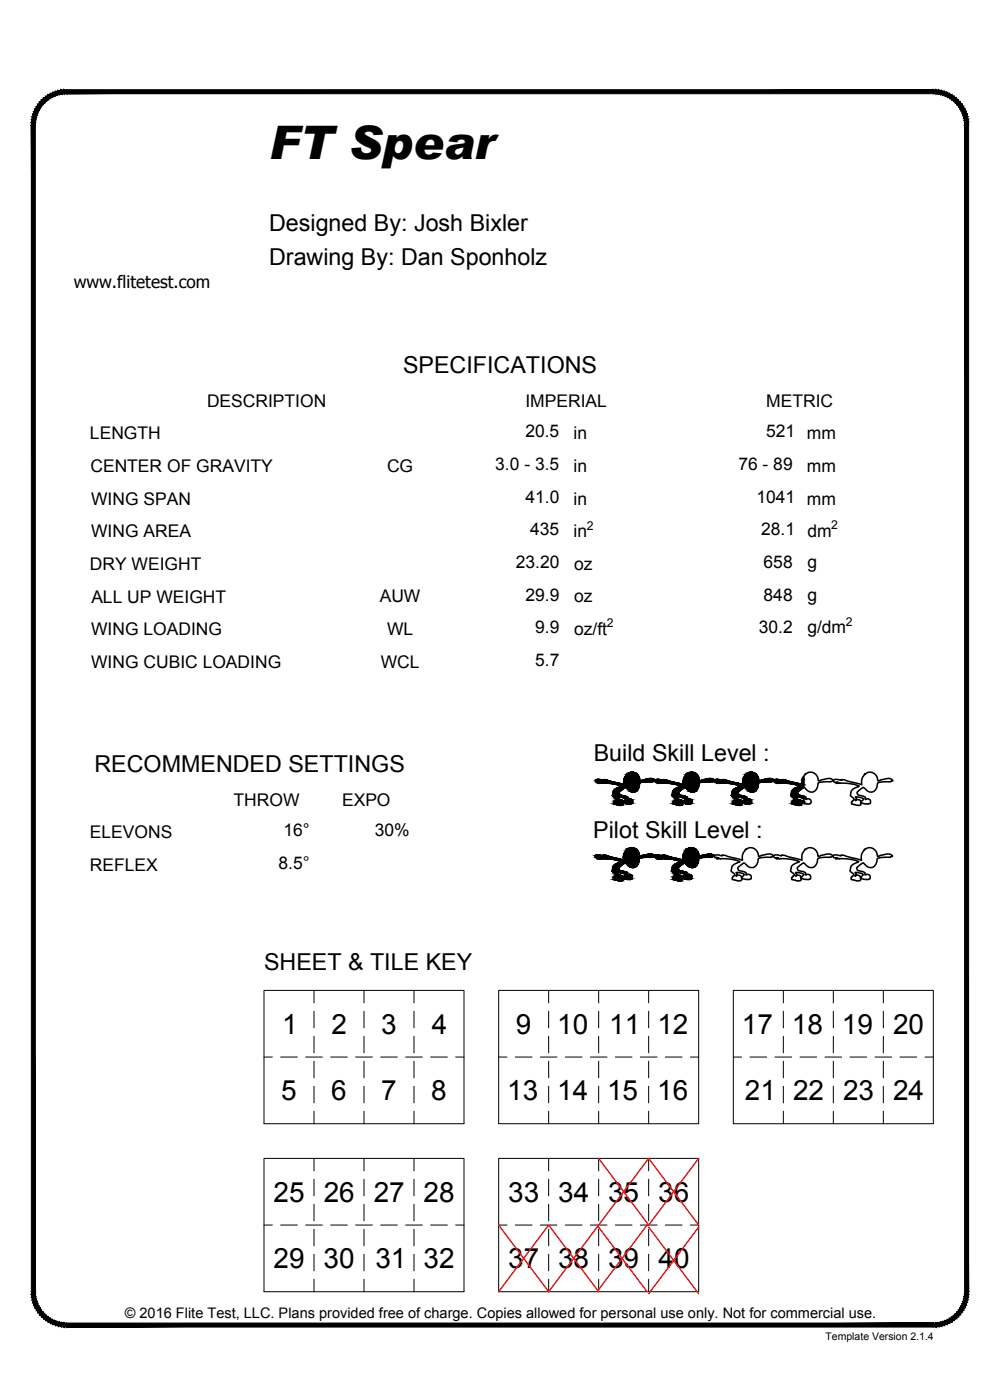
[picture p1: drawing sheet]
<svg xmlns="http://www.w3.org/2000/svg" width="190mm" height="267mm" viewBox="0 0 190 267" stroke-linecap="round" stroke-linejoin="round" font-family="sans-serif">
<defs><g id="words">
<text font-size="8.8" x="51.3" y="30.3">FT Spear</text>
<g font-size="5.3">
<text x="53.8" y="196.9">1</text>
<text x="63.2" y="196.9">2</text>
<text x="72.6" y="196.9">3</text>
<text x="82.2" y="196.9">4</text>
<text x="98.3" y="196.9">9</text>
<text x="106.2" y="196.9">10</text>
<text x="116" y="196.9">11</text>
<text x="125.2" y="196.9">12</text>
<text x="141.3" y="196.9">17</text>
<text x="150.8" y="196.9">18</text>
<text x="160.4" y="196.9">19</text>
<text x="170.1" y="196.9">20</text>
<text x="53.6" y="209.6">5</text>
<text x="63.1" y="209.6">6</text>
<text x="72.6" y="209.6">7</text>
<text x="82.2" y="209.6">8</text>
<text x="96.6" y="209.6">13</text>
<text x="106.2" y="209.6">14</text>
<text x="115.7" y="209.6">15</text>
<text x="125.2" y="209.6">16</text>
<text x="141.9" y="209.6">21</text>
<text x="151.1" y="209.6">22</text>
<text x="160.6" y="209.6">23</text>
<text x="170.1" y="209.6">24</text>
<text x="52.1" y="228.9">25</text>
<text x="61.7" y="228.9">26</text>
<text x="71.2" y="228.9">27</text>
<text x="80.7" y="228.9">28</text>
<text x="96.8" y="228.9">33</text>
<text x="106.3" y="228.9">34</text>
<text x="115.8" y="228.9">35</text>
<text x="125.4" y="228.9">36</text>
<text x="52.1" y="241.6">29</text>
<text x="61.6" y="241.6">30</text>
<text x="71.5" y="241.6">31</text>
<text x="80.7" y="241.6">32</text>
<text x="96.8" y="241.6">37</text>
<text x="106.3" y="241.6">38</text>
<text x="115.8" y="241.6">39</text>
<text x="125.5" y="241.6">40</text>
</g>
<g font-size="4.4">
<text x="51.3" y="44">Designed By: Josh Bixler</text>
<text x="51.3" y="50.4">Drawing By: Dan Sponholz</text>
<text x="76.8" y="71.1">SPECIFICATIONS</text>
<text x="18" y="147.1">RECOMMENDED SETTINGS</text>
<text x="113.1" y="145">Build Skill Level :</text>
<text x="113" y="159.6">Pilot Skill Level :</text>
<text x="50.3" y="184.7">SHEET &amp; TILE KEY</text>
</g>
<g font-size="3.3">
<text x="14" y="54.9">www.flitetest.com</text>
<text x="39.4" y="77.4">DESCRIPTION</text>
<text x="100.1" y="77.4">IMPERIAL</text>
<text x="146" y="77.4">METRIC</text>
<text x="17.1" y="83.7">LENGTH</text>
<text x="100.1" y="83.3">20.5</text>
<text x="109.3" y="83.7">in</text>
<text x="145.9" y="83.3">521 mm</text>
<text x="17.2" y="89.9">CENTER OF GRAVITY</text>
<text x="73.7" y="89.9">CG</text>
<text x="94.4" y="89.5">3.0 - 3.5</text>
<text x="109.3" y="89.9">in</text>
<text x="140.7" y="89.5">76 - 89</text>
<text x="153.7" y="89.9">mm</text>
<text x="100.1" y="95.7">41.0</text>
<text x="144.1" y="95.7">1041 mm</text>
<text x="17.4" y="96.1">WING SPAN</text>
<text x="101" y="101.9">435</text>
<text x="109.3" y="96.1">in</text>
<text x="145" y="101.9">28.1</text>
<text x="17.4" y="102.3">WING AREA</text>
<text x="109.3" y="102.3">in</text>
<text x="153.8" y="102.3">dm</text>
<text x="17.1" y="108.6">DRY WEIGHT</text>
<text x="98.3" y="108.2">23.20</text>
<text x="109.4" y="108.5">oz</text>
<text x="145.5" y="108.2">658</text>
<text x="153.8" y="108.2">g</text>
<text x="17.4" y="114.8">ALL UP WEIGHT</text>
<text x="72.3" y="114.8">AUW</text>
<text x="100.1" y="114.4">29.9</text>
<text x="109.4" y="114.8">oz</text>
<text x="145.5" y="114.4">848</text>
<text x="153.8" y="114.4">g</text>
<text x="17.4" y="121">WING LOADING</text>
<text x="73.7" y="121">WL</text>
<text x="101.9" y="120.6">9.9</text>
<text x="109.4" y="121">oz/ft</text>
<text x="144.6" y="120.6">30.2</text>
<text x="153.8" y="120.7">g/dm</text>
<text x="17.4" y="127.2">WING CUBIC LOADING</text>
<text x="72.5" y="127.2">WCL</text>
<text x="101.9" y="126.8">5.7</text>
<text x="44.5" y="153.5">THROW</text>
<text x="65.2" y="153.5">EXPO</text>
<text x="17.1" y="159.7">ELEVONS</text>
<text x="54" y="159.3">16°</text>
<text x="71.4" y="159.3">30%</text>
<text x="17.1" y="165.9">REFLEX</text>
<text x="53.1" y="165.5">8.5°</text>
</g>
<text font-size="2.8" x="23.8" y="251">© 2016 Flite Test, LLC. Plans provided free of charge. Copies allowed for personal use only. Not for commercial use.</text>
<g font-size="2.3">
<text x="111.8" y="100.9">2</text>
<text x="158.4" y="100.8">2</text>
<text x="115.6" y="119.5">2</text>
<text x="161.1" y="119.2">2</text>
</g>
<text font-size="2" x="157.3" y="255.3">Template Version 2.1.4</text>
</g></defs>
<!-- layer: 22 TILED -->
<g fill="none" stroke="#000" stroke-width=".19">
<path d="M153.1 147.9v2.1M153.1 151.7v.4M153.1 152.4v.6M50.3 188.7h38.1v25.4h-38.1zM59.8 188.7v2.4M59.8 192.6v3.2M59.8 197.4v3.2M69.3 188.7v2.4M69.3 192.6v3.2M69.3 197.4v3.2M78.9 188.7v2.4M78.9 192.6v3.2"/>
<path d="M78.9 197.4v3.2M95 188.7h38.1v25.4h-38.1zM104.5 188.7v2.4M104.5 192.6v3.2M104.5 197.4v3.2M114 188.7v2.4M114 192.6v3.2M114 197.4v3.2M123.6 188.7v2.4M123.6 192.6v3.2M123.6 197.4v3.2M139.7 188.7h38.1v25.4h-38.1z"/>
<path d="M149.2 188.7v2.4M149.2 192.6v3.2M149.2 197.4v3.2M158.7 188.7v2.4M158.7 192.6v3.2M158.7 197.4v3.2M168.3 188.7v2.4M168.3 192.6v3.2M168.3 197.4v3.2M50.3 201.4h1.6M53.5 201.4h3.1M58.2 201.4h3.2"/>
<path d="M59.8 202.2v3.1M59.8 206.9v3.2M59.8 211.7v2.4M63 201.4h3.2M67.8 201.4h3.1M69.3 202.2v3.1M69.3 206.9v3.2M69.3 211.7v2.4M72.5 201.4h3.2M77.3 201.4h3.2M78.9 202.2v3.1M78.9 206.9v3.2"/>
<path d="M78.9 211.7v2.4M82 201.4h3.2M86.8 201.4h1.6M95 201.4h1.6M98.2 201.4h3.1M102.9 201.4h3.2M104.5 202.2v3.1M104.5 206.9v3.2M104.5 211.7v2.4M107.7 201.4h3.2M112.5 201.4h3.1M114 202.2v3.1"/>
<path d="M114 206.9v3.2M114 211.7v2.4M117.2 201.4h3.2M122 201.4h3.2M123.6 202.2v3.1M123.6 206.9v3.2M123.6 211.7v2.4M126.7 201.4h3.2M131.5 201.4h1.6M139.7 201.4h1.6M142.9 201.4h3.1M147.6 201.4h3.2"/>
<path d="M149.2 202.2v3.1M149.2 206.9v3.2M149.2 211.7v2.4M152.4 201.4h3.2M157.2 201.4h3.1M158.7 202.2v3.1M158.7 206.9v3.2M158.7 211.7v2.4M161.9 201.4h3.2M166.7 201.4h3.2M168.3 202.2v3.1M168.3 206.9v3.2"/>
<path d="M168.3 211.7v2.4M171.4 201.4h3.2M176.2 201.4h1.6M50.3 220.7h38.1v25.4h-38.1zM50.3 233.4h1.6M53.5 233.4h3.1M58.2 233.4h3.2M59.8 220.7v2.4M59.8 224.6v3.2M59.8 229.4v3.2M59.8 234.2v3.1M59.8 238.9v3.2"/>
<path d="M63 233.4h3.2M67.8 233.4h3.1M69.3 220.7v2.4M69.3 224.6v3.2M69.3 229.4v3.2M69.3 234.2v3.1M69.3 238.9v3.2M72.5 233.4h3.2M77.3 233.4h3.2M78.9 220.7v2.4M78.9 224.6v3.2M78.9 229.4v3.2"/>
<path d="M78.9 234.2v3.1M78.9 238.9v3.2M82 233.4h3.2M86.8 233.4h1.6M95 220.7h38.1v25.4h-38.1zM95 233.4h1.6M98.2 233.4h3.1M102.9 233.4h3.2M104.5 220.7v2.4M104.5 224.6v3.2M104.5 229.4v3.2M104.5 234.2v3.1"/>
<path d="M104.5 238.9v3.2M107.7 233.4h3.2M112.5 233.4h3.1M114 220.7v2.4M114 224.6v3.2M114 229.4v3.2M114 234.2v3.1M114 238.9v3.2M117.2 233.4h3.2M122 233.4h3.2M123.6 220.7v2.4M123.6 224.6v3.2"/>
<path d="M123.6 229.4v3.2M123.6 234.2v3.1M123.6 238.9v3.2M126.7 233.4h3.2M131.5 233.4h1.6M59.8 243.7v2.4M69.3 243.7v2.4M78.9 243.7v2.4M104.5 243.7v2.4M114 243.7v2.4M123.6 243.7v2.4"/>
</g>
<g fill="#000" stroke="#000" stroke-width=".19">
<path d="M113.9 148.5h.1zM114 149.2h.7zM114.9 148.5h.2zM116.4 149.3h1.8zM117.1 153.2h.2zM117.3 149.4h1.3zM117.4 153.3h.2zM117.8 153.4h.2zM117.9 150h3.8zM118 153.4h.4zM118 152.3h.2zM118.1 151.8h1.4z"/>
<path d="M118.4 153.4h.1zM118.8 153h.2zM119.3 153.1h.1zM119.5 153.2h.2zM119.9 153.2h.3zM119.9 152.2h.1zM120.2 153.1h.2zM120.3 147.1h.2zM120.4 150.9h.4zM123 148.5h1.5zM123.9 148.9h.1zM123.9 148.3h.1z"/>
<path d="M125.2 148.5h.2zM125.3 149.2h.7zM126.3 148.5h.1zM128.4 153.2h.2zM128.7 153.3h.2zM129.1 153.4h.2zM129.2 150h3.8zM129.4 153.4h.3zM129.3 152.3h.2zM129.5 151.8h1.3zM129.7 153.4h.1zM130.1 153h.2z"/>
<path d="M130.3 152.5h1.5zM130.6 153.1h.1zM130.9 153.2h.1zM131.2 153.2h.3zM131.2 152.2h.1zM131.5 153.1h.2zM131.6 147.1h.2zM131.8 150.9h.3zM133.4 148.7h2.7zM134 148.5h2zM135.2 148.9h.2zM135.2 148.3h.2z"/>
<path d="M135.6 148.9h.1zM136.5 148.5h.2zM136.6 149.2h.7zM137.6 148.5h.1zM139.8 153.2h.1zM140 153.3h.3zM140 152.2h.5zM140.5 153.4h.1zM140.7 153.4h.3zM140.7 152.3h.2zM140.8 151.8h1.3zM141 153.4h.2z"/>
<path d="M141.5 153h.1zM141.9 153.1h.2zM142.2 153.2h.1zM142.2 153.2h.2zM142.6 153.2h.2zM142.5 152.2h.2zM142.9 153.1h.1zM143 147.1h.2zM143.1 150.9h.4zM144.8 148.7h2.6zM146.5 148.9h.2zM146.5 148.3h.2z"/>
<path d="M147.8 148.5h.2zM148 149.2h.7zM148.9 148.5h.2zM151 150.5h1.4zM151.1 153.2h.2zM151.2 149.4h1.4zM151.3 153.3h.3zM151.8 153.4h.1zM152 153.4h.3zM152 152.3h.2zM152.3 153.4h.2zM152.8 153h.2z"/>
<path d="M153 152.1h.1zM153 153h.1zM153 152.5l.1-.1zM113.8 162.9h.2zM113.9 163.6h.7zM114.9 162.9h.1zM117 167.6h.2zM117.3 167.7h.2zM117.7 167.8h.2zM118 167.8h.3zM118 166.7h.1zM118.3 167.8h.1z"/>
<path d="M118.8 167.4h.1zM119.2 167.5h.1zM119.3 164.5h2.3zM119.5 167.5h.1zM119.7 164.9h1.6zM119.8 167.5h.3zM119.8 166.5h.2zM120.2 167.5h.1zM120.3 161.5h.1zM120.4 165.3h.4zM123.8 163.3h.2zM123.8 162.7h.2z"/>
<path d="M124.2 163.3h.1zM125.1 162.9h.2zM125.2 163.6h.7zM126.2 162.9h.1zM127.7 163.7h1.7zM128.4 167.6h.1zM128.5 163.8h1.4zM128.6 167.7h.3zM129.1 167.8h.1zM129.1 164.4h3.9zM129.3 167.8h.3zM129.3 166.7h.2z"/>
<path d="M129.4 164h3.7zM129.4 166.2h1.3zM129.6 167.8h.2zM130.1 167.4h.2zM130.5 167.5h.2zM130.8 167.5h.1zM130.8 167.5h.2zM131.2 167.5h.2zM131.1 166.5h.2zM131.5 167.5h.1zM131.6 161.5h.2zM131.7 165.3h.4z"/>
<path d="M133.4 163.1h2.6zM135.1 163.3h.2zM135.1 162.7h.2z"/>
<path d="M12.2 17.1h.5v.8zM12.2 17.1v.8h.5zM11.6 17.2l.6-.1v.8zM11.6 17.2l.2 .7h.4zM11.1 17.3l.5-.1 .2 .7zM11.1 17.3l.2 .7 .5-.1zM10.6 17.4l.5-.1 .2 .7zM10.6 17.4l.2 .7 .5-.1zM10.1 17.6l.5-.2 .2 .7zM10.1 17.6l.3 .7 .4-.2zM9.6 17.8l.5-.2 .3 .7zM9.6 17.8l.4 .7 .4-.2zM9.2 18.1l.4-.3 .4 .7zM9.2 18.1l.4 .6 .4-.2zM8.7 18.4l.5-.3 .4 .6zM8.7 18.4l.5 .6 .4-.3zM8.3 18.7l.4-.3 .5 .6zM8.3 18.7l.5 .6 .4-.3zM7.9 19.1l.4-.4 .5 .6zM7.9 19.1l.6 .5 .3-.3zM7.9 19.1l.6 .5-.9-.2zM7.6 19.4l.6 .5 .3-.3zM7.6 19.4l.6 .5h-1zM7.2 19.9l.7 .4 .3-.4zM7.2 19.9l.7 .4h-.9zM7 20.3l.6 .4 .3-.4zM7 20.3l.6 .4-.9 .1zM6.7 20.8l.7 .3 .2-.4zM6.7 20.8l.7 .3-.9 .1zM6.5 21.2l.7 .3 .2-.4zM6.5 21.2l.7 .3-.9 .2zM6.3 21.7l.7 .3 .2-.5zM6.3 21.7l.7 .3-.9 .2zM6.1 22.2l.8 .2 .1-.4zM6.1 22.2l.8 .2-.9 .4zM6 22.8l.8 .1 .1-.5zM6 22.8l.8 .1-.8 .4zM6 23.3h.7l.1-.4zM6 23.3h.7l-.7 .5zM6 23.8h.7v-.5z"/>
<path d="M12.7 17.9h165.1v-.8zM12.7 17.1h165.1l-165.1 .8z"/>
<path d="M6 23.8l.7 222.3v-222.3zM6 23.8l.7 222.3h-.7z"/>
<path d="M183.8 23.8l.7-.5v.5zM183.7 23.3l.1 .5 .7-.5zM183.7 23.3l.7-.5 .1 .5zM183.7 22.9v.4l.7-.5zM183.7 22.9l.6-.7 .1 .6zM183.6 22.4l.1 .5 .6-.7zM184.2 21.7l.1 .5-.7 .2zM183.5 22l.1 .4 .6-.7zM184 21.2l.2 .5-.7 .3zM183.3 21.5l.2 .5 .5-.8zM183.8 20.8l.2 .4-.7 .3zM183.1 21.1l.2 .4 .5-.7zM183.5 20.3l.3 .5-.7 .3zM182.9 20.7l.2 .4 .4-.8zM183.2 19.9l.3 .4-.6 .4zM182.6 20.3l.3 .4 .3-.8zM182.9 19.4l.3 .5-.6 .4zM182.3 19.9l.3 .4 .3-.9zM182.6 19.1l.3 .3-.6 .5zM182.6 19.1l-.6 .5 .3 .3zM182.2 18.7l.4 .4-.6 .5zM182.2 18.7l-.5 .6 .3 .3zM181.7 18.4l.5 .3-.5 .6zM181.7 18.4l-.4 .6 .4 .3zM181.3 18.1l.4 .3-.4 .6zM181.3 18.1l-.4 .6 .4 .3zM180.8 17.8l.5 .3-.4 .6zM180.8 17.8l-.3 .7 .4 .2zM180.4 17.6l.4 .2-.3 .7zM180.4 17.6l-.3 .7 .4 .2zM179.9 17.4l.5 .2-.3 .7zM179.9 17.4l-.3 .7 .5 .2zM179.4 17.3l.5 .1-.3 .7zM179.4 17.3l-.2 .7 .4 .1zM178.8 17.2l.6 .1-.2 .7zM178.8 17.2l-.1 .7 .5 .1zM178.3 17.1l.5 .1-.1 .7zM178.3 17.1v.8h.4zM177.8 17.1h.5v.8zM177.8 17.1v.8h.5z"/>
<path d="M113.7 149h.3zM113.7 149h.1z"/>
<path d="M113.7 149h.3zM113.7 149h.3z"/>
<path d="M113.7 149h.3zM113.7 149h.3z"/>
<path d="M113.9 148.5h.2zM113.8 148.5h.3z"/>
<path d="M113.6 149h.5zM113.6 149h.4z"/>
<path d="M113.8 148.5h.4zM113.8 148.5h.4z"/>
<path d="M113.8 148.5h.5zM113.7 148.5h.6z"/>
<path d="M113.7 148.5h.7zM113.7 148.5h.7z"/>
<path d="M113.7 148.5h.8zM113.5 148.5h1z"/>
<path d="M113.5 148.5h1zM113.5 148.5h1z"/>
<path d="M113.5 148.5l1.1 .1zM113.5 148.6h1.1z"/>
<path d="M113.5 148.6h1.2zM113.5 148.6h1.2z"/>
<path d="M113.4 148.6h1.4zM113.4 148.6h1.4z"/>
<path d="M113.4 148.6l1.5 .1zM113.4 148.6l1.5 .1z"/>
<path d="M114 149.2h.8zM114 149.2h.9z"/>
<path d="M114 149.2h.8zM114 149.2h.7z"/>
<path d="M114 149.2h1zM114 149.2h.9z"/>
<path d="M115 148.5h.3zM115 148.5h.3z"/>
<path d="M115 148.5h.5zM115 148.5h.5z"/>
<path d="M115 148.5l.6 .1zM115 148.5l.6 .1z"/>
<path d="M115 148.6h.7zM115 148.6h.7z"/>
<path d="M115.1 148.6h.6zM115 148.6h.7z"/>
<path d="M115 148.6l.8 .1zM114.9 148.7h.9z"/>
<path d="M113.4 148.7h2.4zM113.4 148.7h2.4z"/>
<path d="M113.4 148.7h2.5zM113.4 148.7h2.5z"/>
<path d="M113.4 148.7h2.6zM113.4 148.7h2.6z"/>
<path d="M113.5 148.7l2.6 .1zM113.5 148.7l2.6 .1z"/>
<path d="M113.5 148.8h2.7zM113.5 148.8h2.7z"/>
<path d="M113.5 148.8h2.8zM113.5 148.8h2.8z"/>
<path d="M113.5 148.8h2.8zM113.5 148.8h2.8z"/>
<path d="M113.5 148.8l3 .1zM113.5 148.8l3 .1z"/>
<path d="M113.5 148.9h3.1zM113.5 148.9h3.1z"/>
<path d="M113.5 148.9h3.2zM113.5 148.9h3.2z"/>
<path d="M113.5 148.9h3.2zM113.5 148.9h3.2z"/>
<path d="M113.6 148.9l3.3 .1zM113.6 148.9l3.3 .1z"/>
<path d="M113.6 149h3.4zM113.6 149h3.4z"/>
<path d="M114.1 149h2.9zM114.1 149h2.9z"/>
<path d="M114.2 149h2.9zM114.2 149h2.9z"/>
<path d="M114.3 149h2.9zM114.3 149h2.9z"/>
<path d="M114.4 149h2.8zM114.4 149h2.8z"/>
<path d="M114.4 149l2.9 .1zM114.2 149.1h3.1z"/>
<path d="M114.2 149.1h3.2zM114.2 149.1h3.2z"/>
<path d="M117.4 153.3h.1zM117.4 153.3h.1z"/>
<path d="M114.2 149.1h3.3zM114.1 149.1h3.4z"/>
<path d="M114.1 149.1h3.4zM114.1 149.1h3.4z"/>
<path d="M114.1 149.1l3.6 .1zM114.1 149.2h3.6z"/>
<path d="M117 151.8l.7 .1zM117 151.8l.7 .1z"/>
<path d="M117.2 152.5h.4zM117.1 152.5h.5z"/>
<path d="M117 151.9h.7zM117 151.9h.7z"/>
<path d="M117.1 151.9h.6zM117.1 151.9h.6z"/>
<path d="M114.1 149.2h3.7zM114 149.2h3.8z"/>
<path d="M117.1 151.9l.7 .1zM117.1 151.9l.7 .1z"/>
<path d="M117.3 152.4h.4zM117.2 152.5h.4z"/>
<path d="M117.3 152.4h.4zM117.3 152.4h.4z"/>
<path d="M117.4 152.3h.4zM117.4 152.3l.3 .1h-.4z"/>
<path d="M117.2 152h.6zM117.2 152h.6z"/>
<path d="M117.4 152.3h.4zM117.4 152.3h.4z"/>
<path d="M117.2 152l.7 .1zM117.2 152l.7 .1z"/>
<path d="M114 149.2h3.8zM114 149.2h3.8z"/>
<path d="M114 149.2h3.8zM114 149.2h3.8z"/>
<path d="M117.8 153.4h.1zM117.8 153.4h.1z"/>
<path d="M117.4 152.2l.4 .1v-.1zM117.4 152.2l.4 .1h-.4z"/>
<path d="M115.3 149.2h2.6zM115.3 149.2h2.6z"/>
<path d="M115.4 149.2h2.5zM115.4 149.2h2.5z"/>
<path d="M117.3 152.1l.5 .1 .1-.1zM117.3 152.1l.5 .1zM117.4 152.2h.4zM117.4 152.2h.4z"/>
<path d="M115.5 149.2h2.4zM115.5 149.2h2.4z"/>
<path d="M115.7 149.2h2.2zM115.7 149.2h2.2z"/>
<path d="M115.7 149.2h2.2zM115.7 149.2h2.2z"/>
<path d="M115.8 149.2h2.2zM115.8 149.2h2.2z"/>
<path d="M116.8 151h1.2zM116.8 151h1.2z"/>
<path d="M116.8 151l1.2 .1zM116.8 151l1.2 .1z"/>
<path d="M115.9 149.2h2.1zM115.9 149.2h2.1z"/>
<path d="M116.8 150.9h1.2zM116.8 150.9l1.1 .1h-1.1z"/>
<path d="M116.8 150.9h1.2zM116.8 150.9h1.2z"/>
<path d="M116.8 151.1l1.2 .1zM116.8 151.1l1.2 .1z"/>
<path d="M116 149.2h2zM116 149.2h2z"/>
<path d="M117.8 153.4h.2zM117.8 153.4h.2z"/>
<path d="M116.8 151.2h1.2zM116.8 151.2h1.2z"/>
<path d="M116.1 149.2h2zM116.1 149.2h2z"/>
<path d="M116.8 151.2l1.3 .1zM116.8 151.2l1.3 .1z"/>
<path d="M118 153.4h.2zM118.1 153.4h.1z"/>
<path d="M116.2 149.2l1.9 .1zM116.2 149.2l1.9 .1z"/>
<path d="M116.7 151.3h1.4zM116.7 151.3h1.4z"/>
<path d="M116.8 150.8h1.3zM116.8 150.8l1.2 .1z"/>
<path d="M116.7 151.3l1.4 .1zM116.7 151.3l1.4 .1z"/>
<path d="M116.8 150.8h1.3zM116.8 150.8h1.3z"/>
<path d="M116.3 149.3h1.9zM116.3 149.3h1.9zM116.4 149.3h1.8z"/>
<path d="M116.7 151.4h1.4zM116.7 151.4h1.4z"/>
<path d="M116.7 151.4l1.6 .1zM116.7 151.4l1.6 .1z"/>
<path d="M116.4 149.3h1.8zM116.4 149.3h1.8z"/>
<path d="M116.8 150.7h1.4zM116.8 150.7l1.3 .1z"/>
<path d="M118 152.3h.2zM118 152.3h.2z"/>
<path d="M116.9 150.7h1.3zM116.9 150.7h1.3z"/>
<path d="M116.5 149.3h1.8zM116.5 149.3h1.8z"/>
<path d="M118 152.3l.3 .1zM117.9 152.4h.4z"/>
<path d="M116.9 150.6h1.4zM116.9 150.6l1.3 .1z"/>
<path d="M116.7 151.5h1.7zM116.7 151.5h1.7z"/>
<path d="M116.6 149.3h1.7zM116.6 149.3h1.7z"/>
<path d="M116.7 149.3h1.7zM116.7 149.3h1.7z"/>
<path d="M117.9 152.4h.5zM117.9 152.4h.5z"/>
<path d="M116.9 150.6h1.4zM116.9 150.6h1.4z"/>
<path d="M116.8 149.3h1.6zM116.8 149.3h1.6z"/>
<path d="M116.9 150.6h1.5zM116.9 150.6h1.4z"/>
<path d="M116.7 151.5h1.8zM116.7 151.5h1.8z"/>
<path d="M116.9 149.3h1.5zM116.9 149.3h1.5z"/>
<path d="M116.9 149.3l1.6 .1zM116.9 149.3l1.6 .1z"/>
<path d="M117.9 152.4h.5zM117.9 152.4h.5z"/>
<path d="M117.9 152.4l.6 .1zM117.8 152.5h.7z"/>
<path d="M117 150.5h1.4zM117 150.5l1.4 .1h-1.5z"/>
<path d="M117 149.4h1.5zM117 149.4h1.5z"/>
<path d="M117.1 149.4h1.5zM117.1 149.4h1.5z"/>
<path d="M116.7 151.5h1.8zM116.7 151.5h1.8z"/>
<path d="M116.7 151.5l1.9 .1zM116.7 151.5l1.9 .1z"/>
<path d="M117.8 152.5h.8zM117.7 152.5h.9z"/>
<path d="M117.1 150.4h1.4zM117 150.5h1.4zM117 150.5h1.4zM117 150.5h1.4z"/>
<path d="M117.1 150.4h1.5zM117.1 150.4h1.4z"/>
<path d="M117.7 152.5h.9zM117.6 152.5h1z"/>
<path d="M117.2 149.4h1.4zM117.2 149.4h1.4zM117.3 149.4h1.3z"/>
<path d="M117.1 152.5h1.5zM117.1 152.5h1.5z"/>
<path d="M117.1 152.5h1.5zM117.1 152.5h1.5z"/>
<path d="M117.1 152.5l1.5 .1zM117.1 152.5l1.5 .1z"/>
<path d="M118 153.4h.6zM118 153.4h.5z"/>
<path d="M118 153.4h.6zM118 153.4h.6z"/>
<path d="M117.1 152.6l1.5 .1zM117.1 152.7h1.5z"/>
<path d="M117.3 149.4h1.4zM117.3 149.4h1.4z"/>
<path d="M117.2 150.3h1.4zM117.1 150.4h1.5z"/>
<path d="M117.1 152.7h1.5zM117 152.7h1.6z"/>
<path d="M117.2 150.3h1.4zM117.2 150.3h1.4z"/>
<path d="M116.7 151.6h2.1zM116.7 151.6h2.1z"/>
<path d="M117 152.7l1.7 .1zM116.9 152.8h1.8z"/>
<path d="M116.9 152.8h1.8zM116.9 152.8h1.8z"/>
<path d="M116.9 152.8l1.8 .1v-.1zM116.9 152.8l1.8 .1h-1.8z"/>
<path d="M117.7 153.3h1zM117.7 153.3l.9 .1z"/>
<path d="M116.9 152.9h1.8zM116.9 152.9h1.8z"/>
<path d="M116.9 152.9l1.8 .1v-.1zM116.9 152.9l1.8 .1h-1.8z"/>
<path d="M116.9 153l1.8 .2v-.2zM116.9 153l1.8 .2h-1.8z"/>
<path d="M116.9 153.2h1.8zM116.9 153.2h1.8z"/>
<path d="M116.9 153.2h1.8zM116.9 153.2h1.8z"/>
<path d="M117 153.2h1.7zM117 153.2h1.7z"/>
<path d="M117.3 153.2l1.4 .1zM117.3 153.2l1.4 .1z"/>
<path d="M117.6 153.3h1.1zM117.6 153.3h1.1z"/>
<path d="M117.7 153.3h1zM117.7 153.3h1z"/>
<path d="M117.4 149.4l1.4 .1zM117.4 149.4l1.4 .1z"/>
<path d="M117.3 150.3h1.4zM117.2 150.3h1.4z"/>
<path d="M117.5 149.5h1.3zM117.5 149.5h1.3z"/>
<path d="M117.3 150.2h1.5zM117.3 150.2l1.4 .1z"/>
<path d="M117.5 149.5h1.4zM117.5 149.5h1.4z"/>
<path d="M116.7 151.6h2.2zM116.7 151.6h2.2z"/>
<path d="M117.4 150.2h1.4zM117.3 150.2h1.5z"/>
<path d="M117.5 150.2h1.4zM117.4 150.2h1.4z"/>
<path d="M117.5 150.1h1.4zM117.5 150.2h1.4z"/>
<path d="M116.7 151.6h2.3zM116.7 151.6h2.3z"/>
<path d="M116.7 151.6h2.3zM116.7 151.6h2.3z"/>
<path d="M117.6 150.1h1.4zM117.5 150.1h1.4z"/>
<path d="M117.7 150.1h1.3zM117.6 150.1h1.4z"/>
<path d="M116.8 151.6l2.4 .1zM116.8 151.6l2.4 .1z"/>
<path d="M117.8 150h1.3zM117.7 150.1h1.3z"/>
<path d="M117.9 150h1.2zM117.8 150h1.3z"/>
<path d="M116.8 151.7h2.4zM116.8 151.7h2.4z"/>
<path d="M116.8 151.7h2.5zM116.8 151.7h2.5z"/>
<path d="M116.9 151.7l2.5 .1zM116.9 151.7l2.5 .1z"/>
<path d="M116.9 151.8h2.5zM116.9 151.8h2.5z"/>
<path d="M117.8 151.8h1.6zM117.8 151.8h1.6z"/>
<path d="M117.9 151.8h1.6zM117.9 151.8h1.6z"/>
<path d="M119.2 153.1h.2zM119.2 153.1h.2z"/>
<path d="M118 151.8h1.5zM118 151.8h1.5zM118.1 151.8h1.4z"/>
<path d="M119.5 147.4h.1zM119.5 147.4h.1z"/>
<path d="M118.2 151.8l1.3 .1zM118.2 151.8l1.3 .1z"/>
<path d="M118.3 151.9h1.2zM118.3 151.9h1.2z"/>
<path d="M119.2 152.2h.3zM119.2 152.2h.3z"/>
<path d="M119.2 152.2l.3 .1v-.1zM119.2 152.2l.3 .1h-.3z"/>
<path d="M118.4 151.9h1.1zM118.4 151.9h1.1z"/>
<path d="M119.1 152.1h.4zM119.1 152.1l.4 .1z"/>
<path d="M118.5 151.9h1.1zM118.5 151.9h1.1z"/>
<path d="M119 152.1h.5zM119 152.1h.5z"/>
<path d="M119 152.1h.5zM119 152.1h.5z"/>
<path d="M119.2 152.3h.3zM119.2 152.3h.3z"/>
<path d="M119.2 152.3h.4zM119.2 152.3h.4z"/>
<path d="M118.6 151.9l1 .1zM118.6 151.9l1 .1z"/>
<path d="M118.9 152h.7zM118.9 152l.6 .1z"/>
<path d="M118.7 152h.9zM118.7 152h.9z"/>
<path d="M118.7 152h.9zM118.7 152h.9z"/>
<path d="M119.5 153.1h.3zM119.5 153.1l.2 .1z"/>
<path d="M119.9 153.2h.2zM120 153.2h.1z"/>
<path d="M119.9 152.2h.2zM119.8 152.2h.3z"/>
<path d="M119.8 152.2h.4zM119.8 152.2h.4z"/>
<path d="M119.8 152.2l.4 .1zM119.7 152.3h.5z"/>
<path d="M119.4 153.1h.8zM119.4 153.1h.8z"/>
<path d="M119.8 153.1h.4zM119.8 153.1l.4 .1z"/>
<path d="M119.2 153.1h1zM119.2 153.1h1z"/>
<path d="M119.2 153.1h1zM119.2 153.1h1z"/>
<path d="M119.7 152.3h.6zM119.7 152.3h.6z"/>
<path d="M119.7 152.3h.6zM119.6 152.3h.7z"/>
<path d="M119.6 152.3h.7zM119.6 152.3h.7z"/>
<path d="M119.6 152.3h.8zM119.6 152.3h.8z"/>
<path d="M119.2 152.3l1.2 .1zM119.2 152.3l1.2 .1z"/>
<path d="M119.1 152.4h1.3zM119.1 152.4h1.3z"/>
<path d="M120.4 150.9h.3zM120.5 150.9h.2z"/>
<path d="M119.1 152.4l1.4 .1zM119 152.5h1.5zM119 152.5h1.5zM119 152.5h1.5z"/>
<path d="M119.1 153.1h1.4zM119.1 153.1h1.3z"/>
<path d="M119.1 153h1.4zM119.1 153l1.4 .1z"/>
<path d="M119 152.5l1.5 .1zM118.9 152.6h1.6z"/>
<path d="M118.8 153h1.7zM118.8 153h1.7z"/>
<path d="M119 153h1.5zM119 153h1.5z"/>
<path d="M118.8 153h1.7zM118.8 153h1.7z"/>
<path d="M120.3 147.1h.3zM120.3 147.1h.3z"/>
<path d="M118.9 152.6h1.6zM118.9 152.6h1.6z"/>
<path d="M118.9 152.6h1.6zM118.9 152.6h1.6z"/>
<path d="M118.8 152.6l1.7 .1zM118.8 152.6l1.7 .1z"/>
<path d="M118.8 152.7h1.7zM118.8 152.7h1.7z"/>
<path d="M118.7 152.7l1.8 .1zM118.7 152.7l1.8 .1z"/>
<path d="M118.7 152.8l1.8 .1zM118.7 152.8l1.8 .1z"/>
<path d="M118.7 152.9h1.8zM118.7 152.9l1.8 .1z"/>
<path d="M120.3 147.1h.3zM120.2 147.1h.4z"/>
<path d="M120.2 147.1h.5zM120.1 147.1h.6z"/>
<path d="M120.1 147.1h.7zM120.1 147.1h.7z"/>
<path d="M120.1 147.1l.7 .1zM120 147.2h.8z"/>
<path d="M120 147.2h.9zM120 147.2h.9z"/>
<path d="M120.4 150.9h.4zM120.4 150.9h.4z"/>
<path d="M120 147.2h1zM119.9 147.2h1.1z"/>
<path d="M120.3 150.8h.6zM120.3 150.8l.5 .1z"/>
<path d="M119.9 147.2h1.1zM119.8 147.2h1.2z"/>
<path d="M119.8 147.2l1.3 .1zM119.8 147.3h1.3z"/>
<path d="M120.2 150.8h.8zM120.2 150.8h.7z"/>
<path d="M120.2 150.8h.9zM120.2 150.8h.8z"/>
<path d="M119.8 147.3h1.3zM119.7 147.3h1.4z"/>
<path d="M119.7 147.3l1.5 .1zM119.7 147.4h1.5z"/>
<path d="M120.1 150.8h1zM120.1 150.8h1z"/>
<path d="M120 150.7h1.2zM120 150.7l1.1 .1z"/>
<path d="M119.7 147.4h1.5zM119.6 147.4h1.6z"/>
<path d="M119.6 147.4h1.7zM119.6 147.4h1.7z"/>
<path d="M120 150.7h1.2zM120 150.7h1.2z"/>
<path d="M119.9 150.6h1.4zM119.9 150.6l1.3 .1z"/>
<path d="M119.4 147.4l1.9 .1zM119.4 147.4l1.9 .1z"/>
<path d="M119.9 150.6h1.4zM119.9 150.6h1.4z"/>
<path d="M119.4 147.5h2zM119.4 147.5h2z"/>
<path d="M119.4 147.5h2zM119.3 147.5h2.1z"/>
<path d="M119.8 150.5h1.6zM119.8 150.5l1.5 .1z"/>
<path d="M119.3 147.5h2.1zM119.3 147.5h2.1z"/>
<path d="M119.3 147.5l2.2 .1-.1-.1zM119.3 147.5l2.2 .1h-2.2z"/>
<path d="M119.7 150.5h1.8zM119.7 150.5h1.7zM119.8 150.5h1.6zM119.8 150.5h1.6z"/>
<path d="M119.7 150.4h1.8zM119.7 150.4l1.8 .1z"/>
<path d="M119.6 150.4h1.9zM119.6 150.4h1.9z"/>
<path d="M119.3 147.6l2.2 .1zM119.3 147.6l2.2 .1z"/>
<path d="M119.3 147.7h2.2zM119.3 147.7h2.2z"/>
<path d="M119.3 147.7l2.3 .1zM119.3 147.7l2.3 .1h-2.4z"/>
<path d="M119.5 150.3h2zM119.5 150.3l2 .1z"/>
<path d="M119.5 150.3h2.1zM119.5 150.3h2z"/>
<path d="M119.2 147.8h2.4zM119.2 147.8h2.4z"/>
<path d="M119.4 150.2h2.2zM119.4 150.2h2.2z"/>
<path d="M119.5 150.2h2.1zM119.5 150.2l2.1 .1z"/>
<path d="M119.2 147.8l2.5 .1zM119.2 147.8l2.5 .1h-2.6z"/>
<path d="M119.3 150.1h2.4zM119.3 150.1h2.4z"/>
<path d="M119.4 150.1h2.3zM119.4 150.1l2.2 .1z"/>
<path d="M119.1 147.9h2.6zM119.1 147.9h2.6z"/>
<path d="M119.1 147.9l2.6 .1zM119.1 147.9l2.6 .1h-2.6z"/>
<path d="M119.3 150h2.4zM119.3 150l2.4 .1z"/>
<path d="M119.2 150h2.5zM119.2 150h2.5z"/>
<path d="M119.1 150h2.6zM119.1 150h2.6z"/>
<path d="M119.1 148h2.6zM119.1 148h2.6z"/>
<path d="M118 149.9h3.7zM117.9 150h3.8zM117.9 150h3.8z"/>
<path d="M119.1 148l2.7 .1zM119.1 148l2.7 .1h-2.8z"/>
<path d="M118.1 149.9h3.6zM118 149.9h3.7z"/>
<path d="M118.2 149.9h3.6zM118.1 149.9h3.6z"/>
<path d="M118.3 149.8h3.5zM118.2 149.9h3.6z"/>
<path d="M118.3 149.8h3.5zM118.3 149.8h3.5z"/>
<path d="M119 148.1h2.8zM119 148.1h2.8z"/>
<path d="M119 148.1l2.8 .1zM119 148.1l2.8 .1z"/>
<path d="M118.4 149.7h3.4zM118.4 149.7l3.4 .1z"/>
<path d="M118.1 149.7h3.7zM118.1 149.7h3.7z"/>
<path d="M118.3 149.7h3.5zM118.3 149.7h3.5z"/>
<path d="M117.9 149.6h3.9zM117.9 149.6h3.9z"/>
<path d="M118 149.6h3.8zM118 149.6h3.8z"/>
<path d="M118.1 149.6h3.7zM118.1 149.6l3.7 .1z"/>
<path d="M119 148.2h2.8zM119 148.2h2.8z"/>
<path d="M117.6 149.5h4.2zM117.6 149.5h4.2z"/>
<path d="M117.7 149.5h4.1zM117.7 149.5l4.1 .1z"/>
<path d="M118.9 148.2l2.9 .1v-.1zM118.9 148.2l2.9 .1h-2.9z"/>
<path d="M118.9 149.4h2.9zM118.9 149.4h2.9z"/>
<path d="M118.9 149.4l2.9 .1v-.1zM118.9 149.4l2.9 .1h-2.9z"/>
<path d="M118.8 149.3l3 .1v-.1zM118.8 149.3l3 .1h-2.9z"/>
<path d="M118.9 148.3h3zM118.9 148.3h3z"/>
<path d="M118.8 149.2h3zM118.8 149.2l3 .1z"/>
<path d="M118.9 148.3l3 .1zM118.9 148.3l3 .1h-3z"/>
<path d="M118.9 148.4l3 .1zM118.9 148.4l3 .1z"/>
<path d="M118.9 148.5l3 .1zM118.9 148.5l3 .1z"/>
<path d="M118.9 148.6h3zM118.9 148.6h3z"/>
<path d="M118.8 148.6l3.1 .1zM118.8 148.6l3.1 .1z"/>
<path d="M118.8 148.7l3.2 .1zM118.8 148.7l3.2 .1z"/>
<path d="M118.8 149.1h3.1zM118.8 149.1l3 .1z"/>
<path d="M118.8 148.8h3.2zM118.8 148.8h3.2z"/>
<path d="M118.8 149.1h3.3zM118.8 149.1h3.1z"/>
<path d="M118.8 149.1h3.4zM118.8 149.1h3.3z"/>
<path d="M118.8 149h3.5zM118.8 149l3.4 .1z"/>
<path d="M118.8 149h3.5zM118.8 149h3.5z"/>
<path d="M118.8 149h3.6zM118.8 149h3.5z"/>
<path d="M118.8 149h3.8zM118.8 149h3.6z"/>
<path d="M118.8 149h3.9zM118.8 149h3.8z"/>
<path d="M118.8 148.9h4zM118.8 148.9l3.9 .1z"/>
<path d="M118.8 148.9h4.1zM118.8 148.9h4.3z"/>
<path d="M118.8 148.9h4.1zM118.8 148.9h4z"/>
<path d="M118.8 148.9h4.4zM118.8 148.9h4.3z"/>
<path d="M118.8 148.9h4.6zM118.8 148.9h4.7z"/>
<path d="M118.8 148.9h4.6zM118.8 148.9h4.4z"/>
<path d="M123.9 148.3h.2zM123.8 148.3h.3z"/>
<path d="M123.6 148.9h.5zM123.6 148.9h.5z"/>
<path d="M123.8 148.9h.3zM123.8 148.9h.2z"/>
<path d="M123.8 148.3h.4zM123.8 148.3h.4z"/>
<path d="M118.8 148.9h5.3zM118.8 148.9h5.3z"/>
<path d="M123.8 148.3h.4zM123.7 148.3h.5z"/>
<path d="M123.7 148.3h.6zM123.6 148.3h.7z"/>
<path d="M123.6 148.3h.7zM123.5 148.3h.8z"/>
<path d="M123.5 148.3l.9 .1zM123.4 148.4h1z"/>
<path d="M123.4 148.4h1zM123.3 148.4h1.1z"/>
<path d="M124.2 148.9h.2zM124.2 148.9h.2z"/>
<path d="M124.1 148.9h.3zM124.1 148.9h.3z"/>
<path d="M123.3 148.4h1.2zM123.2 148.4h1.3z"/>
<path d="M118.8 148.9h5.6zM118.8 148.9h5.6z"/>
<path d="M123.2 148.4l1.3 .1zM123 148.5h1.5zM123 148.5h1.5z"/>
<path d="M118.8 148.8h5.7zM118.8 148.8l5.6 .1z"/>
<path d="M123 148.5h1.6zM122.9 148.5h1.7z"/>
<path d="M118.8 148.8h5.7zM118.8 148.8h5.7z"/>
<path d="M122.9 148.5h1.7zM122.8 148.5h1.8z"/>
<path d="M122.8 148.5h1.8zM122.7 148.5h1.9z"/>
<path d="M122.7 148.5h1.9zM122.7 148.5h1.9z"/>
<path d="M122.7 148.5l2 .1zM122.5 148.6h2.2z"/>
<path d="M118.8 148.8h5.8zM118.8 148.8h5.7z"/>
<path d="M122.5 148.6h2.2zM122.4 148.6h2.3z"/>
<path d="M122.4 148.6h2.3zM122.4 148.6h2.3z"/>
<path d="M122 148.8h2.7zM122 148.8h2.6z"/>
<path d="M122.4 148.6l2.3 .1zM122.4 148.6l2.3 .1z"/>
<path d="M122.3 148.7h2.5zM122.2 148.7h2.6z"/>
<path d="M122.2 148.7h2.6zM122.1 148.7h2.7z"/>
<path d="M122.1 148.7h2.7zM122 148.7h2.8z"/>
<path d="M122 148.7h2.8zM122 148.8h2.7z"/>
<path d="M125 149h.3zM125 149h.1z"/>
<path d="M125 149h.3zM125 149h.3z"/>
<path d="M125.2 148.5h.3zM125.1 148.5h.4z"/>
<path d="M125 149h.4zM125 149h.3z"/>
<path d="M125.1 148.5h.5zM125.1 148.5h.5z"/>
<path d="M125.1 148.5h.6zM125 148.5h.7z"/>
<path d="M125 148.5h.7zM125 148.5h.7z"/>
<path d="M125 148.5h.8zM124.9 148.5h.9z"/>
<path d="M124.9 148.5h.9zM124.9 148.5h.9z"/>
<path d="M124.9 148.5l1.1 .1zM124.8 148.6h1.2z"/>
<path d="M124.8 148.6h1.2zM124.8 148.6h1.2z"/>
<path d="M124.8 148.6h1.3zM124.8 148.6h1.3z"/>
<path d="M124.8 148.6h1.3zM124.8 148.6h1.3z"/>
<path d="M124.8 148.6l1.5 .1zM124.8 148.6l1.5 .1z"/>
<path d="M125.3 149.2h.8zM125.3 149.2h.9z"/>
<path d="M125.3 149.2h.8zM125.3 149.2h.7z"/>
<path d="M125.3 149.2h1.1zM125.3 149.2h.9z"/>
<path d="M126.3 148.5h.4zM126.3 148.5h.4z"/>
<path d="M126.3 148.5h.5zM126.3 148.5h.5z"/>
<path d="M126.3 148.5l.6 .1zM126.3 148.5l.6 .1z"/>
<path d="M126.3 148.6h.7zM126.3 148.6h.7z"/>
<path d="M126.4 148.6h.7zM126.3 148.6h.8z"/>
<path d="M126.3 148.6h.8zM126.3 148.6h.8z"/>
<path d="M126.3 148.6l.8 .1zM126.3 148.7h.8z"/>
<path d="M124.8 148.7h2.4zM124.8 148.7h2.4z"/>
<path d="M124.8 148.7h2.5zM124.8 148.7h2.5z"/>
<path d="M124.8 148.7h2.5zM124.8 148.7h2.5z"/>
<path d="M124.8 148.7l2.6 .1zM124.8 148.7l2.6 .1z"/>
<path d="M124.8 148.8h2.7zM124.8 148.8h2.7z"/>
<path d="M124.8 148.8h2.8zM124.8 148.8h2.8z"/>
<path d="M124.8 148.8h2.9zM124.8 148.8h2.9z"/>
<path d="M124.8 148.8l3 .1zM124.8 148.8l3 .1z"/>
<path d="M124.9 148.9h3zM124.9 148.9h3z"/>
<path d="M124.9 148.9h3.1zM124.9 148.9h3.1z"/>
<path d="M124.9 148.9h3.2zM124.9 148.9h3.2z"/>
<path d="M124.9 148.9l3.4 .1zM124.9 148.9l3.4 .1z"/>
<path d="M125 149h3.3zM125 149h3.3z"/>
<path d="M125.4 149h2.9zM125.4 149h2.9z"/>
<path d="M125.6 149h2.8zM125.6 149h2.8z"/>
<path d="M125.6 149h2.9zM125.6 149h2.9z"/>
<path d="M125.7 149h2.8zM125.7 149h2.8z"/>
<path d="M125.7 149l3 .1zM125.6 149.1h3.1z"/>
<path d="M125.6 149.1h3.2zM125.5 149.1h3.3z"/>
<path d="M128.7 153.3h.2zM128.7 153.3h.2z"/>
<path d="M125.5 149.1h3.3zM125.5 149.1h3.3z"/>
<path d="M125.5 149.1h3.4zM125.4 149.1h3.5z"/>
<path d="M125.4 149.1l3.6 .1zM125.4 149.2h3.6z"/>
<path d="M128.3 151.8l.7 .1zM128.3 151.8l.7 .1z"/>
<path d="M128.4 151.9h.6zM128.4 151.9h.6z"/>
<path d="M128.5 152.5h.5zM128.4 152.5h.5z"/>
<path d="M125.4 149.2h3.7zM125.3 149.2h3.8z"/>
<path d="M128.4 151.9h.6zM128.4 151.9h.6z"/>
<path d="M128.4 151.9l.7 .1zM128.4 151.9l.7 .1z"/>
<path d="M128.7 152.4h.3zM128.7 152.4h.3z"/>
<path d="M128.7 152.4h.3zM128.5 152.5h.5z"/>
<path d="M128.7 152.3h.4zM128.7 152.3l.3 .1h-.3z"/>
<path d="M128.6 152h.5zM128.6 152h.5z"/>
<path d="M128.7 152.3h.4zM128.7 152.3h.4z"/>
<path d="M125.3 149.2h3.8zM125.3 149.2h3.8z"/>
<path d="M128.6 152l.6 .1zM128.6 152l.6 .1z"/>
<path d="M129.1 153.4h.2zM129.1 153.4h.2z"/>
<path d="M125.3 149.2h3.9zM125.3 149.2h3.9z"/>
<path d="M128.7 152.2l.4 .1v-.1zM128.7 152.2l.4 .1h-.4z"/>
<path d="M126.6 149.2h2.6zM126.6 149.2h2.6z"/>
<path d="M126.7 149.2h2.5zM126.7 149.2h2.5z"/>
<path d="M128.6 152.1l.5 .1 .1-.1zM128.6 152.1l.5 .1zM128.7 152.2h.4zM128.7 152.2h.4z"/>
<path d="M126.9 149.2h2.3zM126.9 149.2h2.3z"/>
<path d="M127 149.2h2.2zM127 149.2h2.2z"/>
<path d="M127 149.2h2.3zM127 149.2h2.3z"/>
<path d="M127.1 149.2h2.2zM127.1 149.2h2.2z"/>
<path d="M128.1 151h1.2zM128.1 151h1.2z"/>
<path d="M128.1 151l1.2 .1zM128.1 151l1.2 .1z"/>
<path d="M127.2 149.2h2.1zM127.2 149.2h2.1z"/>
<path d="M128.1 150.9h1.2zM128.1 150.9l1.2 .1h-1.2z"/>
<path d="M128.1 150.9h1.2zM128.1 150.9h1.2z"/>
<path d="M128.1 151.1l1.2 .1zM128.1 151.1l1.2 .1z"/>
<path d="M127.4 149.2h2zM127.4 149.2h2z"/>
<path d="M128.1 151.2h1.3zM128.1 151.2h1.3z"/>
<path d="M129.1 153.4h.2zM129.1 153.4h.2z"/>
<path d="M127.5 149.2h1.9zM127.5 149.2h1.9z"/>
<path d="M128.1 151.2l1.3 .1zM128.1 151.2l1.3 .1z"/>
<path d="M127.5 149.2l1.9 .1zM127.5 149.2l1.9 .1z"/>
<path d="M129.4 153.4h.2zM129.4 153.4h.2z"/>
<path d="M128.1 151.3h1.3zM128.1 151.3h1.3z"/>
<path d="M128.1 150.8h1.3zM128.1 150.8l1.2 .1z"/>
<path d="M128.1 151.3l1.4 .1zM128.1 151.3l1.4 .1z"/>
<path d="M128.1 150.8h1.3zM128.1 150.8h1.3z"/>
<path d="M127.6 149.3h1.9zM127.6 149.3h1.9z"/>
<path d="M128 151.4h1.5zM128 151.4h1.5z"/>
<path d="M128 151.4l1.6 .1zM128 151.4l1.6 .1z"/>
<path d="M127.7 149.3h1.8zM127.7 149.3h1.8z"/>
<path d="M128.2 150.7h1.3zM128.2 150.7l1.2 .1z"/>
<path d="M127.8 149.3h1.8zM127.8 149.3h1.8z"/>
<path d="M129.3 152.3h.3zM129.3 152.3h.3z"/>
<path d="M128.2 150.7h1.3zM128.2 150.7h1.3z"/>
<path d="M127.9 149.3h1.7zM127.9 149.3h1.7z"/>
<path d="M129.3 152.3l.3 .1zM129.2 152.4h.4z"/>
<path d="M128.2 150.6h1.4zM128.2 150.6l1.3 .1z"/>
<path d="M128 149.3h1.6zM128 149.3h1.6z"/>
<path d="M128 149.3h1.7zM128 149.3h1.7z"/>
<path d="M128 151.5h1.8zM128 151.5h1.8z"/>
<path d="M129.2 152.4h.6zM129.2 152.4h.6z"/>
<path d="M128.3 150.6h1.4zM128.3 150.6h1.3z"/>
<path d="M128.1 149.3h1.6zM128.1 149.3h1.6z"/>
<path d="M128.2 149.3h1.6zM128.2 149.3h1.6z"/>
<path d="M128.2 149.3l1.6 .1zM128.2 149.3l1.6 .1z"/>
<path d="M128.3 150.5h1.5zM128.3 150.5l1.4 .1h-1.4z"/>
<path d="M129.2 152.4h.6zM129.2 152.4h.6z"/>
<path d="M129.2 152.4l.7 .1zM129.1 152.5h.8z"/>
<path d="M128.3 150.5h1.5zM128.3 150.5h1.5z"/>
<path d="M128.4 149.4h1.4zM128.4 149.4h1.4z"/>
<path d="M128.4 149.4h1.5zM128.4 149.4h1.5z"/>
<path d="M128 151.5h1.8zM128 151.5h1.8z"/>
<path d="M128 151.5l2 .1zM128 151.5l2 .1z"/>
<path d="M128.4 150.4h1.5zM128.4 150.4l1.4 .1h-1.5z"/>
<path d="M129.1 152.5h.8zM129.1 152.5h.8z"/>
<path d="M129.1 152.5h.8zM128.9 152.5h1z"/>
<path d="M128.4 150.4h1.5zM128.4 150.4h1.5z"/>
<path d="M128.5 149.4h1.5zM128.5 149.4h1.5z"/>
<path d="M128.4 152.5h1.5zM128.4 152.5h1.5z"/>
<path d="M128.4 152.5h1.5zM128.4 152.5h1.5z"/>
<path d="M128.4 152.5l1.6 .1zM128.4 152.5l1.6 .1z"/>
<path d="M129.4 153.4h.5zM129.4 153.4h.4z"/>
<path d="M129.3 153.4h.6zM129.3 153.4h.6z"/>
<path d="M128.4 152.6l1.6 .1zM128.4 152.7h1.6z"/>
<path d="M128.6 149.4h1.4zM128.6 149.4h1.4z"/>
<path d="M128.4 152.7h1.6zM128.3 152.7h1.7z"/>
<path d="M128.6 149.4h1.4zM128.6 149.4h1.4z"/>
<path d="M128.5 150.3h1.5zM128.4 150.4h1.5z"/>
<path d="M128.3 152.7l1.7 .1zM128.2 152.8h1.8z"/>
<path d="M128.5 150.3h1.5zM128.5 150.3h1.5z"/>
<path d="M128 151.6h2.1zM128 151.6h2.1z"/>
<path d="M128.2 152.8h1.8zM128.2 152.8h1.8z"/>
<path d="M129 153.3h1zM129 153.3l.9 .1z"/>
<path d="M128.2 152.8l1.8 .1v-.1zM128.2 152.8l1.8 .1h-1.8z"/>
<path d="M128.2 152.9h1.8zM128.2 152.9h1.8z"/>
<path d="M128.2 152.9l1.8 .1v-.1zM128.2 152.9l1.8 .1h-1.8z"/>
<path d="M128.2 153l1.8 .2v-.2zM128.2 153l1.8 .2h-1.8z"/>
<path d="M128.9 153.3h1.1zM128.9 153.3h1.1z"/>
<path d="M129 153.3h1zM129 153.3h1z"/>
<path d="M128.2 153.2h1.8zM128.2 153.2h1.8z"/>
<path d="M128.3 153.2h1.7zM128.3 153.2h1.7z"/>
<path d="M128.4 153.2h1.6zM128.4 153.2h1.6z"/>
<path d="M128.6 153.2h1.4zM128.6 153.2l1.4 .1z"/>
<path d="M128.7 149.4l1.4 .1zM128.7 149.4l1.4 .1z"/>
<path d="M128.8 149.5h1.3zM128.8 149.5h1.3z"/>
<path d="M128.6 150.3h1.5zM128.5 150.3h1.5z"/>
<path d="M128.7 150.2h1.4zM128.6 150.3h1.5z"/>
<path d="M128.8 149.5h1.4zM128.8 149.5h1.4z"/>
<path d="M128 151.6h2.2zM128 151.6h2.2z"/>
<path d="M130.2 148.8h3.1zM130.2 148.8h3.1z"/>
<path d="M128.7 150.2h1.5zM128.7 150.2h1.4z"/>
<path d="M128.8 150.2h1.4zM128.7 150.2h1.5z"/>
<path d="M128.9 150.1h1.3zM128.8 150.2h1.4z"/>
<path d="M128.1 151.6h2.2zM128.1 151.6h2.2z"/>
<path d="M128.1 151.6h2.3zM128.1 151.6h2.3z"/>
<path d="M129 150.1h1.3zM128.9 150.1h1.3z"/>
<path d="M129 150.1h1.3zM129 150.1h1.3z"/>
<path d="M128.1 151.6l2.4 .1zM128.1 151.6l2.4 .1z"/>
<path d="M129.1 150h1.3zM129 150.1h1.3z"/>
<path d="M129.2 150h1.3zM129.1 150h1.3z"/>
<path d="M128.1 151.7h2.4zM128.1 151.7h2.4z"/>
<path d="M128.2 151.7h2.4zM128.2 151.7h2.4z"/>
<path d="M128.2 151.7l2.5 .1zM128.2 151.7l2.5 .1z"/>
<path d="M128.3 151.8h2.5zM128.3 151.8h2.5z"/>
<path d="M129.1 151.8h1.7zM129.1 151.8h1.7z"/>
<path d="M129.2 151.8h1.6zM129.2 151.8h1.6z"/>
<path d="M130.6 153.1h.2zM130.6 153.1h.1z"/>
<path d="M129.3 151.8h1.5zM129.3 151.8h1.5zM129.5 151.8h1.3z"/>
<path d="M130.8 147.4h.1zM130.8 147.4h.1z"/>
<path d="M129.5 151.8l1.3 .1zM129.5 151.8l1.3 .1z"/>
<path d="M129.6 151.9h1.2zM129.6 151.9h1.2z"/>
<path d="M130.5 152.2l.4 .1-.1-.1zM130.5 152.2l.4 .1h-.4z"/>
<path d="M129.7 151.9h1.2zM129.7 151.9h1.2z"/>
<path d="M130.5 152.2h.3zM130.5 152.2h.3z"/>
<path d="M130.4 152.1h.5zM130.4 152.1h.5z"/>
<path d="M130.4 152.1h.5zM130.4 152.1l.4 .1z"/>
<path d="M129.9 151.9l1 .1zM129.9 151.9l1 .1z"/>
<path d="M130.2 152h.7zM130.2 152l.7 .1z"/>
<path d="M130.5 152.3h.4zM130.5 152.3h.4z"/>
<path d="M130.5 152.3h.4zM130.5 152.3h.4z"/>
<path d="M130 152h.9zM130 152h.9z"/>
<path d="M130.1 152h.8zM130.1 152h.8z"/>
<path d="M130.8 153.1h.3zM130.8 153.1l.2 .1z"/>
<path d="M131.2 153.2h.3zM131.3 153.2h.2z"/>
<path d="M131.2 152.2h.2zM131.1 152.2h.3z"/>
<path d="M131.1 152.2h.4zM131.1 152.2h.4z"/>
<path d="M131.1 152.2l.5 .1zM131.1 152.3h.5z"/>
<path d="M131.1 153.1h.4zM131.1 153.1l.4 .1z"/>
<path d="M130.5 153.1h1zM130.5 153.1h1z"/>
<path d="M130.8 153.1h.7zM130.8 153.1h.7z"/>
<path d="M130.5 153.1h1zM130.5 153.1h1z"/>
<path d="M131.1 152.3h.5zM131 152.3h.6z"/>
<path d="M131 152.3h.7zM130.9 152.3h.8z"/>
<path d="M130.9 152.3h.8zM130.9 152.3h.8z"/>
<path d="M130.9 152.3h.8zM130.9 152.3h.8z"/>
<path d="M130.5 152.3l1.3 .1zM130.5 152.3l1.3 .1z"/>
<path d="M130.5 152.4h1.3zM130.5 152.4h1.3z"/>
<path d="M131.8 150.9h.2zM131.9 150.9h.1z"/>
<path d="M130.4 152.4l1.4 .1zM130.4 152.4l1.4 .1h-1.5zM130.3 152.5h1.5z"/>
<path d="M130.5 153.1h1.3zM130.5 153.1h1.2z"/>
<path d="M130.4 153h1.4zM130.4 153l1.4 .1z"/>
<path d="M130.3 152.5l1.5 .1zM130.2 152.6h1.6z"/>
<path d="M130.3 153h1.5zM130.3 153h1.5z"/>
<path d="M130.1 153h1.7zM130.1 153h1.7z"/>
<path d="M130.1 153h1.7zM130.1 153h1.7z"/>
<path d="M130.2 152.6h1.6zM130.2 152.6h1.6z"/>
<path d="M131.6 147.1h.3zM131.6 147.1h.3z"/>
<path d="M130.2 152.6h1.6zM130.2 152.6h1.6z"/>
<path d="M130.1 152.6l1.8 .1zM130.1 152.6l1.8 .1z"/>
<path d="M130.1 152.9h1.7zM130.1 152.9l1.7 .1z"/>
<path d="M130.1 152.7h1.8zM130.1 152.7h1.8z"/>
<path d="M130.1 152.7l1.8 .1zM130.1 152.7l1.8 .1z"/>
<path d="M130.1 152.8h1.8zM130.1 152.8l1.7 .1z"/>
<path d="M131.6 147.1h.4zM131.5 147.1h.5z"/>
<path d="M131.5 147.1h.5zM131.5 147.1h.5z"/>
<path d="M131.5 147.1h.6zM131.4 147.1h.7z"/>
<path d="M131.4 147.1l.8 .1zM131.3 147.2h.9z"/>
<path d="M131.3 147.2h.9zM131.3 147.2h.9z"/>
<path d="M131.7 150.9h.5zM131.7 150.9h.4z"/>
<path d="M131.3 147.2h1zM131.2 147.2h1.1z"/>
<path d="M131.6 150.8h.7zM131.6 150.8l.6 .1z"/>
<path d="M131.2 147.2h1.1zM131.2 147.2h1.1z"/>
<path d="M131.2 147.2l1.2 .1zM131.1 147.3h1.3z"/>
<path d="M131.5 150.8h.9zM131.5 150.8h.8z"/>
<path d="M131.5 150.8h.9zM131.5 150.8h.9z"/>
<path d="M131.1 147.3h1.4zM131.1 147.3h1.4z"/>
<path d="M131.1 147.3l1.4 .1zM131 147.4h1.5z"/>
<path d="M131.4 150.8h1.1zM131.4 150.8h1z"/>
<path d="M131.4 150.7h1.1zM131.4 150.7l1.1 .1z"/>
<path d="M131 147.4h1.6zM131 147.4h1.6z"/>
<path d="M131.3 150.7h1.3zM131.3 150.7h1.2z"/>
<path d="M131 147.4h1.7zM130.9 147.4h1.8z"/>
<path d="M131.2 150.6h1.4zM131.2 150.6l1.4 .1z"/>
<path d="M131.2 150.6h1.4zM131.2 150.6h1.4z"/>
<path d="M130.8 147.4l1.9 .1zM130.8 147.4l1.9 .1z"/>
<path d="M130.8 147.5h1.9zM130.8 147.5h1.9z"/>
<path d="M130.8 147.5h1.9zM130.7 147.5h2z"/>
<path d="M131.1 150.5h1.6zM131.1 150.5l1.5 .1z"/>
<path d="M130.7 147.5h2.1zM130.7 147.5h2.1z"/>
<path d="M130.7 147.5l2.2 .1-.1-.1zM130.7 147.5l2.2 .1h-2.2z"/>
<path d="M131 150.5h1.8zM131 150.5h1.7zM131.1 150.5h1.6zM131.1 150.5h1.6z"/>
<path d="M131 150.4h1.8zM131 150.4l1.8 .1z"/>
<path d="M130.9 150.4h1.9zM130.9 150.4h1.9z"/>
<path d="M130.7 147.6l2.2 .1zM130.7 147.6l2.2 .1z"/>
<path d="M130.7 147.7h2.2zM130.7 147.7h2.2z"/>
<path d="M130.6 147.7l2.3 .1zM130.6 147.7l2.3 .1h-2.3z"/>
<path d="M130.9 150.3h2zM130.9 150.3l1.9 .1z"/>
<path d="M130.9 150.3h2zM130.9 150.3h2z"/>
<path d="M130.6 147.8h2.4zM130.6 147.8h2.4z"/>
<path d="M130.8 150.2h2.1zM130.8 150.2l2.1 .1z"/>
<path d="M130.8 150.2h2.1zM130.8 150.2h2.1z"/>
<path d="M130.5 147.8l2.5 .1zM130.5 147.8l2.5 .1h-2.5z"/>
<path d="M130.7 150.1h2.3zM130.7 150.1l2.2 .1z"/>
<path d="M130.7 150.1h2.3zM130.7 150.1h2.3z"/>
<path d="M130.5 147.9h2.5zM130.5 147.9h2.5z"/>
<path d="M130.5 147.9l2.6 .1zM130.5 147.9l2.6 .1h-2.7z"/>
<path d="M130.6 150h2.4zM130.6 150l2.4 .1z"/>
<path d="M130.5 150h2.5zM130.5 150h2.5z"/>
<path d="M130.5 150h2.5zM130.5 150h2.5z"/>
<path d="M130.4 148h2.7zM130.4 148h2.7z"/>
<path d="M129.4 149.9h3.7zM129.3 149.9h3.8z"/>
<path d="M129.3 149.9h3.8zM129.2 150h3.8zM129.2 150h3.8z"/>
<path d="M130.4 148l2.7 .1zM130.4 148l2.7 .1h-2.8z"/>
<path d="M129.5 149.9h3.6zM129.4 149.9h3.7z"/>
<path d="M129.6 149.8h3.5zM129.5 149.9h3.6z"/>
<path d="M130.3 148.1h2.8zM130.3 148.1h2.8z"/>
<path d="M129.7 149.7l3.4 .1zM129.7 149.8h3.4z"/>
<path d="M129.7 149.8h3.4zM129.6 149.8h3.5z"/>
<path d="M130.3 148.1l2.8 .1zM130.3 148.1l2.8 .1z"/>
<path d="M129.6 149.7h3.5zM129.6 149.7h3.5z"/>
<path d="M129.4 149.6h3.7zM129.4 149.6h3.7z"/>
<path d="M129.4 149.6h3.7zM129.4 149.6l3.7 .1z"/>
<path d="M129 149.5l4.1 .1zM129 149.5l4.1 .1z"/>
<path d="M129.2 149.6h3.9zM129.2 149.6h3.9z"/>
<path d="M130.3 148.2h2.8zM130.3 148.2h2.8z"/>
<path d="M130.3 148.2l2.9 .1-.1-.1zM130.3 148.2l2.9 .1h-3z"/>
<path d="M130.2 149.5h2.9zM130.2 149.5h2.9z"/>
<path d="M128.9 149.5h4.2zM128.9 149.5h4.2z"/>
<path d="M130.2 149.4h3zM130.2 149.4h3z"/>
<path d="M130.2 149.4h3zM130.2 149.4l2.9 .1z"/>
<path d="M130.2 149.2l3 .1zM130.2 149.2l3 .1z"/>
<path d="M130.2 149.3l3 .1v-.1zM130.2 149.3l3 .1h-3z"/>
<path d="M130.2 148.3h3zM130.2 148.3h3z"/>
<path d="M130.2 148.3l3 .1zM130.2 148.3l3 .1h-3z"/>
<path d="M130.2 148.4l3 .1zM130.2 148.4l3 .1z"/>
<path d="M130.2 148.5l3 .1zM130.2 148.5l3 .1z"/>
<path d="M130.2 148.6h3zM130.2 148.6h3z"/>
<path d="M130.2 148.6l3 .1zM130.2 148.6l3 .1z"/>
<path d="M130.2 148.7l3.1 .1zM130.2 148.7l3.1 .1z"/>
<path d="M130.2 149.1h3.1zM130.2 149.1l3 .1z"/>
<path d="M130.2 149.1h3.3zM130.2 149.1h3.1z"/>
<path d="M130.1 149h3.5zM130.1 149l3.4 .1z"/>
<path d="M130.1 149h3.5zM130.1 149h3.5z"/>
<path d="M130.1 149h3.7zM130.1 149h3.5z"/>
<path d="M130.1 149h3.8zM130.1 149h3.7z"/>
<path d="M130.1 149h3.9zM130.1 149h3.8z"/>
<path d="M130.1 148.9h4.1zM130.1 148.9l3.9 .1z"/>
<path d="M130.1 148.9h4.3zM130.1 148.9h4.1z"/>
<path d="M130.1 148.9h4.4zM130.1 148.9h4.3z"/>
<path d="M130.1 148.9h4.6zM130.1 148.9h4.8z"/>
<path d="M130.1 148.9h4.6zM130.1 148.9h4.4z"/>
<path d="M135.2 148.3h.2zM135.1 148.3h.3z"/>
<path d="M135 148.9h.4zM135 148.9h.4z"/>
<path d="M134.9 148.9h.5zM134.9 148.9h.5z"/>
<path d="M135.1 148.3h.4zM135.1 148.3h.4z"/>
<path d="M130.1 148.9h5.3zM130.1 148.9h5.3z"/>
<path d="M130.1 148.9h5.4zM130.1 148.9h5.3z"/>
<path d="M135.1 148.3h.4zM135 148.3h.5z"/>
<path d="M135 148.3h.6zM134.9 148.3h.7z"/>
<path d="M134.9 148.3h.7zM134.9 148.3h.7z"/>
<path d="M134.9 148.3l.8 .1zM134.7 148.4h1z"/>
<path d="M134.7 148.4h1.1zM134.6 148.4h1.2z"/>
<path d="M135.5 148.9h.2zM135.5 148.9h.2z"/>
<path d="M134.6 148.4h1.2zM134.5 148.4h1.3z"/>
<path d="M130.1 148.9h5.7zM130.1 148.9h5.6z"/>
<path d="M134.5 148.4l1.4 .1zM134.4 148.5h1.5z"/>
<path d="M130.1 148.8h5.7zM130.1 148.8l5.7 .1z"/>
<path d="M134.4 148.5h1.5zM134.3 148.5h1.6z"/>
<path d="M130.2 148.8h5.7zM130.2 148.8h5.6z"/>
<path d="M134.3 148.5h1.7zM134 148.5h2zM134 148.5h2z"/>
<path d="M134 148.5l2 .1zM133.9 148.6h2.1z"/>
<path d="M133.9 148.6h2.1zM133.7 148.6h2.3z"/>
<path d="M130.2 148.8h5.8zM130.2 148.8h5.7z"/>
<path d="M133.7 148.6h2.3zM133.7 148.6h2.3z"/>
<path d="M133.3 148.8h2.7zM133.3 148.8h2.7z"/>
<path d="M133.7 148.6l2.4 .1zM133.7 148.6l2.4 .1z"/>
<path d="M133.7 148.7h2.4zM133.6 148.7h2.5z"/>
<path d="M133.6 148.7h2.5zM133.4 148.7h2.7zM133.4 148.7h2.7z"/>
<path d="M133.4 148.7h2.7zM133.4 148.7h2.7z"/>
<path d="M133.4 148.7h2.7zM133.3 148.8h2.7z"/>
<path d="M136.3 149h.3zM136.3 149h.3z"/>
<path d="M136.3 149h.3zM136.3 149h.2z"/>
<path d="M136.3 149h.4zM136.3 149h.3z"/>
<path d="M136.5 148.5h.3zM136.5 148.5h.3z"/>
<path d="M136.3 149h.4zM136.3 149h.4z"/>
<path d="M136.5 148.5h.4zM136.4 148.5h.5z"/>
<path d="M136.4 148.5h.6zM136.3 148.5h.7z"/>
<path d="M136.3 148.5h.7zM136.3 148.5h.7z"/>
<path d="M136.3 148.5h.8zM136.2 148.5h.9z"/>
<path d="M136.2 148.5h1zM136.2 148.5h1z"/>
<path d="M136.2 148.5l1.1 .1zM136.1 148.6h1.2z"/>
<path d="M136.1 148.6h1.2zM136.1 148.6h1.2z"/>
<path d="M136.1 148.6h1.3zM136.1 148.6h1.3z"/>
<path d="M136.1 148.6h1.4zM136.1 148.6h1.4z"/>
<path d="M136.1 148.6l1.5 .1zM136.1 148.6l1.5 .1z"/>
<path d="M136.6 149.2h.9zM136.6 149.2h.7z"/>
<path d="M136.7 149.2h.9zM136.6 149.2h.9z"/>
<path d="M136.7 149.2h1zM136.7 149.2h.9z"/>
<path d="M137.6 148.5h.4zM137.6 148.5h.4z"/>
<path d="M137.6 148.5h.5zM137.6 148.5h.5z"/>
<path d="M137.6 148.5l.7 .1zM137.6 148.5l.7 .1z"/>
<path d="M137.7 148.6h.6zM137.7 148.6h.6z"/>
<path d="M137.7 148.6h.7zM137.7 148.6h.7z"/>
<path d="M137.7 148.6h.7zM137.7 148.6h.7z"/>
<path d="M137.7 148.6l.7 .1zM137.6 148.7h.8z"/>
<path d="M136.1 148.7h2.4zM136.1 148.7h2.4z"/>
<path d="M136.1 148.7h2.5zM136.1 148.7h2.5z"/>
<path d="M136.1 148.7h2.5zM136.1 148.7h2.5z"/>
<path d="M136.1 148.7l2.7 .1zM136.1 148.7l2.7 .1z"/>
<path d="M136.1 148.8h2.8zM136.1 148.8h2.8z"/>
<path d="M136.1 148.8h2.9zM136.1 148.8h2.9z"/>
<path d="M136.2 148.8h2.8zM136.2 148.8h2.8z"/>
<path d="M136.2 148.8l2.9 .1zM136.2 148.8l2.9 .1z"/>
<path d="M136.2 148.9h3zM136.2 148.9h3z"/>
<path d="M136.2 148.9h3.2zM136.2 148.9h3.2z"/>
<path d="M136.2 148.9h3.2zM136.2 148.9h3.2z"/>
<path d="M136.2 148.9l3.4 .1zM136.2 148.9l3.4 .1z"/>
<path d="M136.3 149h3.3zM136.3 149h3.3z"/>
<path d="M136.7 149h3zM136.7 149h3z"/>
<path d="M136.9 149h2.8zM136.9 149h2.8z"/>
<path d="M136.9 149h2.9zM136.9 149h2.9z"/>
<path d="M137 149h2.8zM137 149h2.8z"/>
<path d="M137 149l3 .1zM136.9 149.1h3.1z"/>
<path d="M136.9 149.1h3.2zM136.8 149.1h3.3z"/>
<path d="M140 153.3h.2zM140 153.3h.2z"/>
<path d="M136.8 149.1h3.3zM136.8 149.1h3.3z"/>
<path d="M136.8 149.1h3.4zM136.8 149.1h3.4z"/>
<path d="M136.8 149.1l3.5 .1zM136.7 149.2h3.6z"/>
<path d="M139.6 151.8l.7 .1zM139.6 151.8l.7 .1z"/>
<path d="M139.9 152.5h.4zM139.8 152.5h.5z"/>
<path d="M139.7 151.9h.6zM139.7 151.9h.6z"/>
<path d="M139.8 151.9h.5zM139.8 151.9h.5z"/>
<path d="M136.7 149.2h3.7zM136.7 149.2h3.7z"/>
<path d="M139.8 151.9l.6 .1zM139.8 151.9l.6 .1z"/>
<path d="M140 152.4h.3zM139.9 152.5h.4z"/>
<path d="M140 152.4h.4zM140 152.4h.3z"/>
<path d="M140.1 152.3h.3zM140.1 152.3l.3 .1h-.4z"/>
<path d="M136.7 149.2h3.8zM136.7 149.2h3.8z"/>
<path d="M139.9 152h.5zM139.9 152h.5z"/>
<path d="M140.1 152.3h.3zM140.1 152.3h.3z"/>
<path d="M139.9 152l.6 .1zM139.9 152l.6 .1z"/>
<path d="M136.7 149.2h3.8zM136.7 149.2h3.8z"/>
<path d="M140.5 153.4h.1zM140.5 153.4h.1z"/>
<path d="M140 152.2l.4 .1 .1-.1zM140 152.2l.4 .1h-.3z"/>
<path d="M137.9 149.2h2.6zM137.9 149.2h2.6z"/>
<path d="M138.1 149.2h2.4zM138.1 149.2h2.4z"/>
<path d="M140 152.1l.5 .1v-.1zM140 152.1l.5 .1zM140 152.2h.5z"/>
<path d="M138.2 149.2h2.4zM138.2 149.2h2.4z"/>
<path d="M138.3 149.2h2.3zM138.3 149.2h2.3z"/>
<path d="M138.4 149.2h2.2zM138.4 149.2h2.2z"/>
<path d="M138.5 149.2h2.1zM138.5 149.2h2.1z"/>
<path d="M139.4 151h1.2zM139.4 151h1.2z"/>
<path d="M139.4 151l1.2 .1zM139.4 151l1.2 .1z"/>
<path d="M138.6 149.2h2.1zM138.6 149.2h2.1z"/>
<path d="M139.5 150.9h1.1zM139.5 150.9l1.1 .1h-1.2z"/>
<path d="M139.5 150.9h1.1zM139.5 150.9h1.1z"/>
<path d="M139.4 151.1l1.3 .1zM139.4 151.1l1.3 .1z"/>
<path d="M138.7 149.2h2zM138.7 149.2h2z"/>
<path d="M139.4 151.2h1.3zM139.4 151.2h1.3z"/>
<path d="M140.4 153.4h.3zM140.4 153.4h.2z"/>
<path d="M138.8 149.2h1.9zM138.8 149.2h1.9z"/>
<path d="M139.4 151.2l1.3 .1zM139.4 151.2l1.3 .1z"/>
<path d="M140.7 153.4h.2zM140.8 153.4h.1z"/>
<path d="M138.8 149.2l2 .1zM138.8 149.2l2 .1z"/>
<path d="M139.4 151.3h1.3zM139.4 151.3h1.3z"/>
<path d="M139.5 150.8h1.2zM139.5 150.8l1.1 .1z"/>
<path d="M139.4 151.3l1.4 .1zM139.4 151.3l1.4 .1z"/>
<path d="M139.5 150.8h1.2zM139.5 150.8h1.2z"/>
<path d="M139 149.3h1.8zM139 149.3h1.8z"/>
<path d="M139.4 151.4h1.4zM139.4 151.4h1.4z"/>
<path d="M139.4 151.4l1.6 .1zM139.4 151.4l1.6 .1z"/>
<path d="M139.1 149.3h1.7zM139.1 149.3h1.7z"/>
<path d="M139.1 149.3h1.8zM139.1 149.3h1.8z"/>
<path d="M139.5 150.7h1.3zM139.5 150.7l1.2 .1z"/>
<path d="M140.7 152.3h.2zM140.6 152.3h.3z"/>
<path d="M139.5 150.7h1.4zM139.5 150.7h1.3z"/>
<path d="M139.2 149.3h1.7zM139.2 149.3h1.7z"/>
<path d="M140.6 152.3l.4 .1zM140.6 152.4h.4z"/>
<path d="M139.5 150.6h1.4zM139.5 150.6l1.4 .1z"/>
<path d="M139.3 149.3h1.6zM139.3 149.3h1.6z"/>
<path d="M139.3 149.3h1.7zM139.3 149.3h1.7z"/>
<path d="M139.3 151.5h1.9zM139.3 151.5h1.9z"/>
<path d="M140.6 152.4h.5zM140.5 152.4h.6z"/>
<path d="M139.6 150.6h1.4zM139.6 150.6h1.3z"/>
<path d="M139.5 149.3h1.6zM139.5 149.3h1.6z"/>
<path d="M139.5 149.3h1.6zM139.5 149.3h1.6z"/>
<path d="M139.6 149.3l1.5 .1zM139.6 149.3l1.5 .1z"/>
<path d="M139.6 150.5h1.5zM139.6 150.5l1.4 .1z"/>
<path d="M140.5 152.4h.6zM140.5 152.4h.6z"/>
<path d="M140.5 152.4l.7 .1zM140.4 152.5h.8z"/>
<path d="M139.7 150.5h1.4zM139.6 150.5h1.5z"/>
<path d="M139.7 149.4h1.5zM139.7 149.4h1.5z"/>
<path d="M139.7 149.4h1.5zM139.7 149.4h1.5z"/>
<path d="M139.3 151.5h1.9zM139.3 151.5h1.9z"/>
<path d="M139.3 151.5l2 .1zM139.3 151.5l2 .1z"/>
<path d="M140.4 152.5h.8zM140.4 152.5h.8z"/>
<path d="M139.8 150.4h1.4zM139.7 150.5h1.4z"/>
<path d="M140.4 152.5h.8zM140.3 152.5h.9z"/>
<path d="M139.8 150.4h1.4zM139.8 150.4h1.4z"/>
<path d="M139.8 149.4h1.5zM139.8 149.4h1.5z"/>
<path d="M139.8 152.5h1.4zM139.7 152.5h1.5z"/>
<path d="M139.7 152.5h1.6zM139.7 152.5h1.6z"/>
<path d="M140.7 153.4h.5zM140.7 153.4h.5z"/>
<path d="M139.7 152.5l1.6 .1zM139.7 152.5l1.6 .1z"/>
<path d="M140.7 153.4h.6zM140.7 153.4h.5z"/>
<path d="M139.9 149.4h1.4zM139.9 149.4h1.4z"/>
<path d="M139.8 152.6l1.5 .1zM139.7 152.7h1.6z"/>
<path d="M139.9 149.4h1.5zM139.9 149.4h1.5z"/>
<path d="M139.8 150.3h1.5zM139.8 150.4h1.4z"/>
<path d="M139.7 152.7h1.6zM139.7 152.7h1.6z"/>
<path d="M139.9 150.3h1.4zM139.9 150.3h1.4z"/>
<path d="M139.3 151.6h2.2zM139.3 151.6h2.2z"/>
<path d="M139.7 152.7l1.6 .1zM139.5 152.8h1.8z"/>
<path d="M139.5 152.8h1.8zM139.5 152.8h1.8z"/>
<path d="M139.5 152.8l1.8 .1v-.1zM139.5 152.8l1.8 .1h-1.7z"/>
<path d="M140.3 153.3h1zM140.3 153.3l1 .1z"/>
<path d="M139.6 152.9h1.7zM139.6 152.9h1.7z"/>
<path d="M139.6 152.9l1.7 .1v-.1zM139.6 152.9l1.7 .1h-1.8z"/>
<path d="M140.3 153.3h1zM140.3 153.3h1z"/>
<path d="M139.5 153l1.8 .2v-.2zM139.5 153l1.8 .2h-1.7z"/>
<path d="M139.6 153.2h1.7zM139.6 153.2h1.7z"/>
<path d="M139.6 153.2h1.7zM139.6 153.2h1.7z"/>
<path d="M139.7 153.2h1.6zM139.7 153.2h1.6z"/>
<path d="M139.9 153.2l1.4 .1zM139.9 153.2l1.4 .1z"/>
<path d="M140.3 153.3h1zM140.3 153.3h1z"/>
<path d="M140 149.4l1.4 .1zM140 149.4l1.4 .1z"/>
<path d="M140.1 149.5h1.3zM140.1 149.5h1.3z"/>
<path d="M140 150.3h1.4zM139.9 150.3h1.4z"/>
<path d="M140 150.2h1.4zM140 150.3h1.4z"/>
<path d="M140.2 149.5h1.3zM140.2 149.5h1.3z"/>
<path d="M139.4 151.6h2.2zM139.4 151.6h2.2z"/>
<path d="M140.1 150.2h1.4zM140 150.2h1.4z"/>
<path d="M140.1 150.2h1.4zM140.1 150.2h1.4z"/>
<path d="M140.2 150.1h1.4zM140.1 150.2h1.4z"/>
<path d="M139.4 151.6h2.2zM139.4 151.6h2.2z"/>
<path d="M139.4 151.6h2.3zM139.4 151.6h2.3z"/>
<path d="M140.3 150.1h1.3zM140.2 150.1h1.4z"/>
<path d="M140.3 150.1h1.4zM140.3 150.1h1.3z"/>
<path d="M139.4 151.6l2.4 .1zM139.4 151.6l2.4 .1z"/>
<path d="M140.4 150h1.3zM140.3 150.1h1.4z"/>
<path d="M140.5 150h1.3zM140.4 150h1.3z"/>
<path d="M141.8 152.3h.4zM141.8 152.3h.4z"/>
<path d="M139.5 151.7h2.3zM139.5 151.7h2.3z"/>
<path d="M139.5 151.7h2.4zM139.5 151.7h2.4z"/>
<path d="M139.5 151.7l2.5 .1zM139.5 151.7l2.5 .1z"/>
<path d="M139.6 151.8h2.5zM139.6 151.8h2.5z"/>
<path d="M140.4 151.8h1.7zM140.4 151.8h1.7z"/>
<path d="M140.5 151.8h1.6zM140.5 151.8h1.6z"/>
<path d="M141.9 153.1h.2zM141.9 153.1h.2z"/>
<path d="M140.7 151.8h1.4zM140.7 151.8h1.4zM140.8 151.8h1.3z"/>
<path d="M142.1 147.4h.1zM142.1 147.4h.1z"/>
<path d="M140.8 151.8l1.4 .1zM140.8 151.8l1.4 .1z"/>
<path d="M140.9 151.9h1.3zM140.9 151.9h1.3z"/>
<path d="M141.8 152.2h.4zM141.8 152.2h.4z"/>
<path d="M141.8 152.2l.4 .1v-.1zM141.8 152.2l.4 .1h-.4z"/>
<path d="M141 151.9h1.2zM141 151.9h1.2z"/>
<path d="M141.7 152.1h.5zM141.7 152.1l.5 .1z"/>
<path d="M141.7 152.1h.5zM141.7 152.1h.5z"/>
<path d="M141.2 151.9l1 .1zM141.2 151.9l1 .1z"/>
<path d="M141.8 152.3h.4zM141.8 152.3h.4z"/>
<path d="M141.4 152h.8zM141.4 152h.8z"/>
<path d="M141.5 152h.7zM141.5 152l.7 .1z"/>
<path d="M141.4 152h.8zM141.4 152h.8z"/>
<path d="M142.1 153.1h.3zM142.1 153.1l.3 .1z"/>
<path d="M142.6 153.2h.2zM142.6 153.2h.2z"/>
<path d="M142.5 152.2h.3zM142.5 152.2h.3z"/>
<path d="M142.5 152.2h.3zM142.4 152.2h.4z"/>
<path d="M142.4 152.2l.5 .1zM142.4 152.3h.5z"/>
<path d="M142.4 153.1h.4zM142.4 153.1l.4 .1z"/>
<path d="M142.1 153.1h.8zM142.1 153.1h.7z"/>
<path d="M141.9 153.1h1zM141.9 153.1h1z"/>
<path d="M141.8 153.1h1.1zM141.8 153.1h1.1z"/>
<path d="M142.4 152.3h.5zM142.3 152.3h.6z"/>
<path d="M142.3 152.3h.7zM142.3 152.3h.7z"/>
<path d="M142.3 152.3h.7zM142.2 152.3h.8z"/>
<path d="M142.2 152.3h.8zM142.2 152.3h.8z"/>
<path d="M141.8 152.3l1.3 .1zM141.8 152.3l1.3 .1z"/>
<path d="M141.8 152.4h1.3zM141.8 152.4h1.3z"/>
<path d="M143.1 150.9h.3zM143.2 150.9h.2z"/>
<path d="M141.7 152.4l1.4 .1zM141.7 152.4l1.4 .1h-1.4zM141.7 152.5h1.4zM141.7 152.5h1.4z"/>
<path d="M141.8 153.1h1.3zM141.8 153.1h1.2z"/>
<path d="M141.8 153h1.3zM141.8 153l1.3 .1z"/>
<path d="M141.7 152.5l1.5 .1zM141.6 152.6h1.6z"/>
<path d="M141.6 153h1.5zM141.6 153h1.5z"/>
<path d="M141.4 153h1.8zM141.4 153h1.7z"/>
<path d="M141.6 152.6h1.6zM141.6 152.6h1.6z"/>
<path d="M141.4 153h1.8zM141.4 153h1.8z"/>
<path d="M143 147.1h.2zM142.9 147.1h.3z"/>
<path d="M141.5 152.6h1.7zM141.5 152.6h1.7z"/>
<path d="M141.5 152.6l1.7 .1zM141.5 152.6l1.7 .1z"/>
<path d="M141.4 152.7h1.8zM141.4 152.7h1.8z"/>
<path d="M141.4 152.7l1.8 .1zM141.4 152.7l1.8 .1z"/>
<path d="M141.4 152.8l1.8 .1zM141.4 152.8l1.8 .1z"/>
<path d="M141.4 152.9h1.8zM141.4 152.9l1.8 .1z"/>
<path d="M142.9 147.1h.4zM142.9 147.1h.4z"/>
<path d="M142.9 147.1h.5zM142.8 147.1h.6z"/>
<path d="M142.8 147.1h.6zM142.7 147.1h.7z"/>
<path d="M142.7 147.1l.8 .1zM142.7 147.2h.8z"/>
<path d="M142.7 147.2h.8zM142.6 147.2h.9z"/>
<path d="M143.1 150.9h.4zM143.1 150.9h.4z"/>
<path d="M142.6 147.2h1zM142.5 147.2h1.1z"/>
<path d="M142.5 147.2h1.2zM142.5 147.2h1.2z"/>
<path d="M142.9 150.8h.7zM142.9 150.8l.6 .1z"/>
<path d="M142.5 147.2l1.2 .1zM142.4 147.3h1.3z"/>
<path d="M142.8 150.8h.9zM142.8 150.8h.8z"/>
<path d="M142.8 150.8h.9zM142.8 150.8h.9z"/>
<path d="M142.4 147.3h1.4zM142.4 147.3h1.4z"/>
<path d="M142.4 147.3l1.5 .1zM142.3 147.4h1.6z"/>
<path d="M142.7 150.8h1.1zM142.7 150.8h1z"/>
<path d="M142.7 150.7h1.1zM142.7 150.7l1.1 .1z"/>
<path d="M142.3 147.4h1.6zM142.3 147.4h1.6z"/>
<path d="M142.6 150.7h1.3zM142.6 150.7h1.2z"/>
<path d="M142.3 147.4h1.7zM142.2 147.4h1.8z"/>
<path d="M142.6 150.6h1.3zM142.6 150.6l1.3 .1z"/>
<path d="M142.5 150.6h1.5zM142.5 150.6h1.4z"/>
<path d="M142.1 147.4l1.9 .1zM142.1 147.4l1.9 .1z"/>
<path d="M142.1 147.5h1.9zM142.1 147.5h1.9z"/>
<path d="M142.1 147.5h2zM142 147.5h2.1z"/>
<path d="M142.4 150.5h1.6zM142.4 150.5l1.6 .1z"/>
<path d="M142 147.5h2.1zM142 147.5h2.1z"/>
<path d="M142 147.5l2.2 .1-.1-.1zM142 147.5l2.2 .1h-2.2z"/>
<path d="M142.3 150.5h1.8zM142.3 150.5h1.7zM142.4 150.5h1.6zM142.4 150.5h1.6z"/>
<path d="M142.3 150.4h1.8zM142.3 150.4l1.8 .1z"/>
<path d="M142.3 150.4h1.9zM142.3 150.4h1.8z"/>
<path d="M142 147.6l2.2 .1zM142 147.6l2.2 .1z"/>
<path d="M142 147.7h2.2zM142 147.7h2.2z"/>
<path d="M142 147.7l2.3 .1zM142 147.7l2.3 .1h-2.4z"/>
<path d="M142.2 150.3h2zM142.2 150.3l2 .1z"/>
<path d="M142.2 150.3h2zM142.2 150.3h2z"/>
<path d="M141.9 147.8h2.4zM141.9 147.8h2.4z"/>
<path d="M142.1 150.2h2.2zM142.1 150.2h2.2z"/>
<path d="M142.1 150.2h2.2zM142.1 150.2l2.1 .1z"/>
<path d="M141.9 147.8l2.4 .1zM141.9 147.8l2.4 .1h-2.5z"/>
<path d="M142 150.1h2.3zM142 150.1h2.3z"/>
<path d="M142 150.1h2.3zM142 150.1l2.3 .1z"/>
<path d="M141.8 147.9h2.5zM141.8 147.9h2.5z"/>
<path d="M141.8 147.9l2.6 .1zM141.8 147.9l2.6 .1h-2.7z"/>
<path d="M141.9 150h2.5zM141.9 150h2.5z"/>
<path d="M141.9 150h2.5zM141.9 150l2.4 .1z"/>
<path d="M141.8 150h2.6zM141.8 150h2.6z"/>
<path d="M140.5 150h3.9zM140.5 150h3.9z"/>
<path d="M141.7 148h2.7zM141.7 148h2.7z"/>
<path d="M140.7 149.9h3.7zM140.5 150h3.9z"/>
<path d="M141.7 148l2.7 .1zM141.7 148l2.7 .1h-2.7z"/>
<path d="M140.7 149.9h3.7zM140.7 149.9h3.7z"/>
<path d="M140.8 149.9h3.6zM140.7 149.9h3.7z"/>
<path d="M140.9 149.8h3.5zM140.8 149.9h3.6z"/>
<path d="M141.7 148.1h2.7zM141.7 148.1h2.7z"/>
<path d="M141 149.8h3.4zM140.9 149.8h3.5z"/>
<path d="M141.7 148.1l2.8 .1zM141.7 148.1l2.8 .1z"/>
<path d="M140.9 149.7h3.5zM140.9 149.7h3.5z"/>
<path d="M141 149.7h3.4zM141 149.7l3.4 .1z"/>
<path d="M140.8 149.6h3.7zM140.8 149.6h3.7z"/>
<path d="M140.8 149.6h3.7zM140.8 149.6l3.6 .1z"/>
<path d="M140.5 149.6h4zM140.5 149.6h4z"/>
<path d="M141.6 148.2h2.9zM141.6 148.2h2.9z"/>
<path d="M140.3 149.5h4.2zM140.3 149.5h4.2z"/>
<path d="M140.4 149.5h4.1zM140.4 149.5l4.1 .1z"/>
<path d="M141.6 148.2l2.9 .1v-.1zM141.6 148.2l2.9 .1h-2.9z"/>
<path d="M141.5 149.4h3zM141.5 149.4h3z"/>
<path d="M141.5 149.4l3 .1v-.1zM141.5 149.4l3 .1h-3z"/>
<path d="M141.5 149.2l3 .1zM141.5 149.2l3 .1z"/>
<path d="M141.5 149.3l3 .1v-.1zM141.5 149.3l3 .1h-3z"/>
<path d="M141.6 148.3h2.9zM141.6 148.3h2.9z"/>
<path d="M141.6 148.3l2.9 .1zM141.6 148.3l2.9 .1h-3z"/>
<path d="M141.5 148.4l3 .1zM141.5 148.4l3 .1z"/>
<path d="M141.5 148.5l3 .1zM141.5 148.5l3 .1z"/>
<path d="M141.5 148.6h3zM141.5 148.6h3z"/>
<path d="M141.5 148.6l3 .1zM141.5 148.6l3 .1z"/>
<path d="M141.5 148.7l3.1 .1zM141.5 148.7l3.1 .1z"/>
<path d="M141.5 149.1h3.1zM141.5 149.1l3 .1z"/>
<path d="M141.5 148.8h3.1zM141.5 148.8h3.1z"/>
<path d="M141.5 149.1h3.3zM141.5 149.1h3.1z"/>
<path d="M141.5 149h3.4zM141.5 149l3.3 .1z"/>
<path d="M141.5 149h3.4zM141.5 149h3.4z"/>
<path d="M141.5 149h3.6zM141.5 149h3.4z"/>
<path d="M141.5 149h3.7zM141.5 149h3.6z"/>
<path d="M141.5 149h3.9zM141.5 149h3.7z"/>
<path d="M141.5 148.9h4.1zM141.5 148.9l3.9 .1z"/>
<path d="M141.5 148.9h4.2zM141.5 148.9h4.1z"/>
<path d="M141.5 148.9h4.4zM141.5 148.9h4.2z"/>
<path d="M141.5 148.9h4.5zM141.5 148.9h4.8z"/>
<path d="M141.5 148.9h4.5zM141.5 148.9h4.4z"/>
<path d="M146.5 148.3h.2zM146.5 148.3h.2z"/>
<path d="M146.4 148.9h.3zM146.4 148.9h.3z"/>
<path d="M146.5 148.3h.3zM146.4 148.3h.4z"/>
<path d="M146.3 148.9h.4zM146.3 148.9h.4z"/>
<path d="M141.5 148.9h5.3zM141.5 148.9h5.2z"/>
<path d="M146.4 148.3h.5zM146.3 148.3h.6z"/>
<path d="M146.3 148.3h.6zM146.2 148.3h.7z"/>
<path d="M146.2 148.3h.7zM146.2 148.3h.7z"/>
<path d="M146.2 148.3l.8 .1zM146.1 148.4h.9z"/>
<path d="M146.1 148.4h1zM145.9 148.4h1.2z"/>
<path d="M146.9 148.9h.2zM146.9 148.9h.1z"/>
<path d="M146.8 148.9h.3zM146.8 148.9h.3z"/>
<path d="M145.9 148.4h1.2zM145.9 148.4h1.2z"/>
<path d="M141.5 148.9h5.6zM141.5 148.9h5.6z"/>
<path d="M145.9 148.4l1.3 .1zM145.7 148.5h1.5z"/>
<path d="M141.5 148.8h5.7zM141.5 148.8l5.6 .1z"/>
<path d="M145.7 148.5h1.5zM145.6 148.5h1.6z"/>
<path d="M141.5 148.8h5.7zM141.5 148.8h5.7z"/>
<path d="M145.6 148.5h1.7zM145.4 148.5h1.9z"/>
<path d="M145.4 148.5h1.9zM145.4 148.5h1.9z"/>
<path d="M145.4 148.5l1.9 .1zM145.2 148.6h2.1z"/>
<path d="M141.5 148.8h5.8zM141.5 148.8h5.7z"/>
<path d="M145.2 148.6h2.1zM145.1 148.6h2.2z"/>
<path d="M145.1 148.6h2.3zM145.1 148.6h2.3z"/>
<path d="M144.7 148.8h2.6zM144.6 148.8h2.7z"/>
<path d="M145 148.6l2.4 .1zM145 148.7h2.4z"/>
<path d="M145 148.7h2.4zM144.9 148.7h2.5z"/>
<path d="M144.9 148.7h2.5zM144.8 148.7h2.6zM144.8 148.7h2.6z"/>
<path d="M144.8 148.7h2.6zM144.7 148.7h2.7z"/>
<path d="M144.7 148.7h2.7zM144.7 148.8h2.6z"/>
<path d="M147.7 149h.2zM147.7 149h.1z"/>
<path d="M147.6 149h.4zM147.6 149h.3z"/>
<path d="M147.8 148.5h.3zM147.8 148.5h.3z"/>
<path d="M147.6 149h.5zM147.6 149h.4z"/>
<path d="M147.8 148.5h.4zM147.8 148.5h.4z"/>
<path d="M147.8 148.5h.5zM147.7 148.5h.6z"/>
<path d="M147.7 148.5h.6zM147.6 148.5h.7z"/>
<path d="M147.6 148.5h.9zM147.5 148.5h1z"/>
<path d="M147.5 148.5h1zM147.5 148.5h1z"/>
<path d="M147.5 148.5l1.1 .1zM147.4 148.6h1.2z"/>
<path d="M147.4 148.6h1.2zM147.4 148.6h1.2z"/>
<path d="M147.4 148.6h1.3zM147.4 148.6h1.3z"/>
<path d="M147.4 148.6l1.5 .1zM147.4 148.6l1.5 .1z"/>
<path d="M148 149.2h.8zM148 149.2h.9z"/>
<path d="M148 149.2h.8zM148 149.2h.7z"/>
<path d="M148 149.2h1zM148 149.2h.9z"/>
<path d="M148.9 148.5h.4zM148.9 148.5h.4z"/>
<path d="M149 148.5h.4zM149 148.5h.4z"/>
<path d="M149 148.5l.6 .1zM149 148.5l.6 .1z"/>
<path d="M149 148.6h.7zM149 148.6h.7z"/>
<path d="M149 148.6h.7zM149 148.6h.7z"/>
<path d="M149 148.6l.8 .1zM148.9 148.7h.9z"/>
<path d="M147.4 148.7h2.4zM147.4 148.7h2.4z"/>
<path d="M147.4 148.7h2.5zM147.4 148.7h2.5z"/>
<path d="M147.4 148.7h2.6zM147.4 148.7h2.6z"/>
<path d="M147.4 148.7l2.7 .1zM147.4 148.7l2.7 .1z"/>
<path d="M147.5 148.8h2.7zM147.5 148.8h2.7z"/>
<path d="M147.5 148.8h2.8zM147.5 148.8h2.8z"/>
<path d="M147.5 148.8h2.8zM147.5 148.8h2.8z"/>
<path d="M147.5 148.8l2.9 .1zM147.5 148.8l2.9 .1z"/>
<path d="M147.5 148.9h3.1zM147.5 148.9h3.1z"/>
<path d="M147.5 148.9h3.2zM147.5 148.9h3.2z"/>
<path d="M147.5 148.9h3.2zM147.5 148.9h3.2z"/>
<path d="M147.5 148.9l3.4 .1zM147.5 148.9l3.4 .1z"/>
<path d="M147.6 149h3.4zM147.6 149h3.4z"/>
<path d="M148.1 149h2.9zM148.1 149h2.9z"/>
<path d="M148.2 149h2.8zM148.2 149h2.8z"/>
<path d="M148.3 149h2.9zM148.3 149h2.9z"/>
<path d="M148.3 149h2.9zM148.3 149h2.9z"/>
<path d="M148.3 149l3 .1zM148.2 149.1h3.1z"/>
<path d="M148.2 149.1h3.2zM148.1 149.1h3.3z"/>
<path d="M151.3 153.3h.2zM151.4 153.3h.1z"/>
<path d="M148.1 149.1h3.3zM148.1 149.1h3.3z"/>
<path d="M148.1 149.1h3.4zM148.1 149.1h3.4z"/>
<path d="M148.1 149.1l3.6 .1zM148 149.2h3.7z"/>
<path d="M151 151.8l.6 .1zM151 151.8l.6 .1z"/>
<path d="M151.2 152.5h.4zM151.1 152.5h.5z"/>
<path d="M151 151.9h.7zM151 151.9h.7z"/>
<path d="M148 149.2h3.8zM148 149.2h3.8z"/>
<path d="M151.1 151.9h.6zM151.1 151.9h.6z"/>
<path d="M151.1 151.9l.6 .1zM151.1 151.9l.6 .1z"/>
<path d="M151.3 152.4h.4zM151.2 152.5h.4z"/>
<path d="M151.3 152.4h.4zM151.3 152.4h.4z"/>
<path d="M151.4 152.3h.3zM151.4 152.3l.3 .1h-.4z"/>
<path d="M151.2 152h.6zM151.2 152h.6z"/>
<path d="M151.4 152.3h.3zM151.4 152.3h.3z"/>
<path d="M148 149.2h3.8zM148 149.2h3.8z"/>
<path d="M151.2 152l.6 .1zM151.2 152l.6 .1z"/>
<path d="M148 149.2h3.8zM148 149.2h3.8z"/>
<path d="M151.8 153.4h.1zM151.8 153.4h.1z"/>
<path d="M151.4 152.2h.4zM151.4 152.2h.4z"/>
<path d="M151.4 152.2l.3 .1 .1-.1zM151.4 152.2l.3 .1h-.3z"/>
<path d="M149.3 149.2h2.5zM149.3 149.2h2.5z"/>
<path d="M149.4 149.2h2.5zM149.4 149.2h2.5z"/>
<path d="M151.3 152.1l.5 .1v-.1zM151.3 152.1l.5 .1z"/>
<path d="M149.5 149.2h2.4zM149.5 149.2h2.4z"/>
<path d="M149.6 149.2h2.3zM149.6 149.2h2.3z"/>
<path d="M149.7 149.2h2.2zM149.7 149.2h2.2z"/>
<path d="M149.8 149.2h2.2zM149.8 149.2h2.2z"/>
<path d="M150.8 151h1.1zM150.8 151h1.1z"/>
<path d="M150.7 151l1.3 .1zM150.7 151l1.3 .1z"/>
<path d="M149.9 149.2h2.1zM149.9 149.2h2.1z"/>
<path d="M150.8 150.9h1.2zM150.8 150.9l1.1 .1h-1.1z"/>
<path d="M150.8 150.9h1.2zM150.8 150.9h1.2z"/>
<path d="M150.7 151.1l1.3 .1zM150.7 151.1l1.3 .1z"/>
<path d="M150 149.2h2zM150 149.2h2z"/>
<path d="M150.7 151.2h1.3zM150.7 151.2h1.3z"/>
<path d="M151.7 153.4h.3zM151.7 153.4h.2z"/>
<path d="M150.1 149.2h1.9zM150.1 149.2h1.9z"/>
<path d="M150.7 151.2l1.4 .1zM150.7 151.2l1.4 .1z"/>
<path d="M152 153.4h.2zM152.1 153.4h.1z"/>
<path d="M150.2 149.2l1.9 .1zM150.2 149.2l1.9 .1z"/>
<path d="M150.7 151.3h1.4zM150.7 151.3h1.4z"/>
<path d="M150.8 150.8h1.3zM150.8 150.8l1.2 .1z"/>
<path d="M150.7 151.3l1.4 .1zM150.7 151.3l1.4 .1z"/>
<path d="M150.8 150.8h1.3zM150.8 150.8h1.3z"/>
<path d="M150.3 149.3h1.8zM150.3 149.3h1.8z"/>
<path d="M150.7 151.4h1.4zM150.7 151.4h1.4z"/>
<path d="M150.7 151.4l1.6 .1zM150.7 151.4l1.6 .1z"/>
<path d="M150.4 149.3h1.8zM150.4 149.3h1.8z"/>
<path d="M150.8 150.7h1.3zM150.8 150.7l1.3 .1z"/>
<path d="M150.4 149.3h1.8zM150.4 149.3h1.8z"/>
<path d="M152 152.3h.2zM151.9 152.3h.3z"/>
<path d="M150.8 150.7h1.4zM150.8 150.7h1.3z"/>
<path d="M150.5 149.3h1.8zM150.5 149.3h1.8z"/>
<path d="M151.9 152.3l.4 .1zM151.9 152.4h.4z"/>
<path d="M150.9 150.6h1.3zM150.9 150.6l1.3 .1z"/>
<path d="M150.7 151.5h1.7zM150.7 151.5h1.7z"/>
<path d="M150.6 149.3h1.7zM150.6 149.3h1.7z"/>
<path d="M150.7 149.3h1.6zM150.7 149.3h1.6z"/>
<path d="M151.9 152.4h.5zM151.8 152.4h.6z"/>
<path d="M150.9 150.6h1.4zM150.9 150.6h1.3z"/>
<path d="M150.8 149.3h1.6zM150.8 149.3h1.6z"/>
<path d="M150.9 150.6h1.4zM150.9 150.6h1.4z"/>
<path d="M150.7 151.5h1.8zM150.7 151.5h1.8z"/>
<path d="M150.9 149.3h1.5zM150.9 149.3h1.5z"/>
<path d="M150.9 149.3l1.6 .1zM150.9 149.3l1.6 .1z"/>
<path d="M151.8 152.4h.6zM151.8 152.4h.6z"/>
<path d="M151.8 152.4l.7 .1zM151.8 152.5h.7z"/>
<path d="M151 150.5h1.4zM151 150.5l1.3 .1h-1.4z"/>
<path d="M151 149.4h1.5zM151 149.4h1.5z"/>
<path d="M151.1 149.4h1.5zM151.1 149.4h1.5z"/>
<path d="M150.6 151.5h1.9zM150.6 151.5h1.9z"/>
<path d="M150.6 151.5l2 .1zM150.6 151.5l2 .1z"/>
<path d="M151.8 152.5h.7zM151.7 152.5h.8z"/>
<path d="M151.1 150.4h1.4zM151.1 150.4l1.3 .1h-1.4zM151 150.5h1.4z"/>
<path d="M151.1 150.4h1.4zM151.1 150.4h1.4z"/>
<path d="M151.7 152.5h.9zM151.6 152.5h1z"/>
<path d="M151.1 149.4h1.5zM151.1 149.4h1.5zM151.2 149.4h1.4z"/>
<path d="M151.1 152.5h1.5zM151.1 152.5h1.5z"/>
<path d="M151.1 152.5h1.5zM151.1 152.5h1.5z"/>
<path d="M151.1 152.5l1.5 .1zM151.1 152.5l1.5 .1z"/>
<path d="M152 153.4h.6zM152 153.4h.5z"/>
<path d="M152 153.4h.6zM152 153.4h.6z"/>
<path d="M151.1 152.6l1.5 .1zM151 152.7h1.6z"/>
<path d="M151.3 149.4h1.4zM151.3 149.4h1.4z"/>
<path d="M151 152.7h1.6zM151 152.7h1.6z"/>
<path d="M151.2 150.3h1.4zM151.2 150.3h1.4z"/>
<path d="M151.2 150.3h1.4zM151.1 150.4h1.4z"/>
<path d="M150.7 151.6h2.1zM150.7 151.6h2.1z"/>
<path d="M151 152.7l1.6 .1zM150.9 152.8h1.7z"/>
<path d="M150.9 152.8h1.7zM150.9 152.8h1.7z"/>
<path d="M150.9 152.8l1.8 .1-.1-.1zM150.9 152.8l1.8 .1h-1.8z"/>
<path d="M151.7 153.3h.9zM151.7 153.3l.9 .1z"/>
<path d="M150.9 152.9h1.8zM150.9 152.9h1.8z"/>
<path d="M150.9 152.9l1.8 .1v-.1zM150.9 152.9l1.8 .1h-1.8z"/>
<path d="M150.9 153l1.8 .2v-.2zM150.9 153l1.8 .2h-1.8z"/>
<path d="M150.9 153.2h1.8zM150.9 153.2h1.8z"/>
<path d="M150.9 153.2h1.8zM150.9 153.2h1.8z"/>
<path d="M151 153.2h1.7zM151 153.2h1.7z"/>
<path d="M151.3 153.2l1.4 .1zM151.3 153.2l1.4 .1z"/>
<path d="M151.6 153.3h1.1zM151.6 153.3h1.1z"/>
<path d="M151.6 153.3h1.1zM151.6 153.3h1z"/>
<path d="M151.4 149.4l1.3 .1zM151.4 149.4l1.3 .1z"/>
<path d="M151.4 149.5h1.4zM151.4 149.5h1.4z"/>
<path d="M151.3 150.3h1.4zM151.2 150.3h1.4z"/>
<path d="M151.3 150.2h1.4zM151.3 150.3h1.4z"/>
<path d="M151.5 149.5h1.4zM151.5 149.5h1.4z"/>
<path d="M150.7 151.6h2.2zM150.7 151.6h2.2z"/>
<path d="M151.4 150.2h1.4zM151.3 150.2h1.4z"/>
<path d="M151.5 150.2h1.4zM151.4 150.2h1.4z"/>
<path d="M151.5 150.1h1.4zM151.5 150.2h1.4z"/>
<path d="M150.7 151.6h2.3zM150.7 151.6h2.3z"/>
<path d="M150.7 151.6h2.3zM150.7 151.6h2.3z"/>
<path d="M151.6 150.1h1.4zM151.5 150.1h1.4z"/>
<path d="M151.7 150.1h1.3zM151.6 150.1h1.4z"/>
<path d="M150.7 151.6l2.4 .1zM150.7 151.6l2.4 .1z"/>
<path d="M151.7 150h1.4zM151.7 150.1h1.3z"/>
<path d="M153 148l.1 .1zM153 148l.1 .1h-.1z"/>
<path d="M153 148.1l.1 .1zM153 148.1l.1 .1h-.2z"/>
<path d="M152.9 148.2l.2 .1v-.1zM152.9 148.2l.2 .1h-.2z"/>
<path d="M152.9 148.3l.2 .2v-.2zM152.9 148.3l.2 .2h-.3z"/>
<path d="M152.8 148.5l.3 .1v-.1zM152.8 148.5l.3 .1h-.3z"/>
<path d="M152.8 148.6l.3 .2v-.2zM152.8 148.6l.3 .2h-.3z"/>
<path d="M152.8 148.8l.3 .2v-.2zM152.8 148.8l.3 .2h-.3z"/>
<path d="M152.8 149l.3 .3v-.3zM152.8 149l.3 .3h-.3z"/>
<path d="M152.8 149.3l.3 .1v-.1zM152.8 149.3l.3 .1h-.3z"/>
<path d="M152.8 149.4l.3 .1zM152.8 149.4l.3 .1z"/>
<path d="M152.8 149.5h.3zM152.8 149.5h.3z"/>
<path d="M151.6 149.5h1.5zM151.6 149.5h1.5z"/>
<path d="M151.7 149.5l1.4 .1zM151.7 149.5l1.4 .1z"/>
<path d="M151.9 149.6h1.2zM151.9 149.6h1.2z"/>
<path d="M152 149.6l1.1 .1zM152 149.6l1.1 .1z"/>
<path d="M152.1 149.7h1zM152.1 149.7h1z"/>
<path d="M152.2 149.7h.9zM152.2 149.7h.9z"/>
<path d="M152.4 149.7l.7 .1zM152.3 149.8h.8z"/>
<path d="M152.3 149.8l.8 .1zM152.1 149.9h1z"/>
<path d="M152.1 149.9h1zM152 149.9h1.1z"/>
<path d="M152 149.9l1.1 .1zM151.9 150h1.2z"/>
<path d="M151.9 150h1.2zM151.8 150h1.3z"/>
<path d="M151.8 150h1.3zM151.7 150h1.4z"/>
<path d="M150.8 151.7h2.3zM150.8 151.7h2.3z"/>
<path d="M150.8 151.7l2.3 .1zM150.8 151.7l2.3 .1z"/>
<path d="M150.9 151.8h2.2zM150.9 151.8h2.2z"/>
<path d="M151.7 151.8h1.4zM151.7 151.8h1.4z"/>
<path d="M151.9 151.8h1.2zM151.9 151.8h1.2z"/>
<path d="M152 151.8h1.1zM152 151.8h1.1z"/>
<path d="M152.1 151.8l1 .1zM152.1 151.8l1 .1z"/>
<path d="M152.3 151.9h.8zM152.3 151.9h.8z"/>
<path d="M152.4 151.9h.7zM152.4 151.9h.7z"/>
<path d="M152.5 151.9h.6zM152.5 151.9h.6z"/>
<path d="M152.6 151.9l.5 .1zM152.6 151.9l.5 .1z"/>
<path d="M152.7 152h.4zM152.7 152h.4z"/>
<path d="M152.8 152l.3 .1zM152.8 152l.3 .1z"/>
<path d="M153 152.5l.1 .1zM152.9 152.6h.2z"/>
<path d="M152.9 152.6h.2zM152.8 152.6h.3z"/>
<path d="M152.8 152.6l.3 .1v-.1zM152.8 152.6l.3 .1h-.4z"/>
<path d="M152.7 152.7l.4 .2v-.2zM152.7 152.7l.4 .2h-.4z"/>
<path d="M152.7 152.9l.4 .1v-.1zM152.7 152.9l.4 .1z"/>
<path d="M152.8 153h.3zM152.8 153h.3z"/>
<path d="M113.6 163.4h.3zM113.6 163.4h.3z"/>
<path d="M113.6 163.4h.3zM113.6 163.4h.1z"/>
<path d="M113.6 163.4h.4zM113.6 163.4h.3z"/>
<path d="M113.8 162.9h.3zM113.7 162.9h.4z"/>
<path d="M113.6 163.4h.4zM113.6 163.4h.4z"/>
<path d="M113.7 162.9h.5zM113.7 162.9h.5z"/>
<path d="M113.7 162.9h.6zM113.6 162.9h.7z"/>
<path d="M113.6 162.9h.7zM113.6 162.9h.7z"/>
<path d="M113.6 162.9h.8zM113.5 162.9h.9z"/>
<path d="M113.5 162.9h.9zM113.5 162.9h.9z"/>
<path d="M113.5 162.9l1.1 .1zM113.4 163h1.2z"/>
<path d="M113.4 163h1.2zM113.4 163h1.2z"/>
<path d="M113.4 163h1.3zM113.4 163h1.3z"/>
<path d="M113.4 163h1.5zM113.4 163h1.5z"/>
<path d="M113.9 163.6h.8zM113.9 163.6h.7z"/>
<path d="M113.9 163.6h1zM113.9 163.6h1.1z"/>
<path d="M113.9 163.6h1zM113.9 163.6h.8z"/>
<path d="M114.9 162.9h.4zM114.9 162.9h.4z"/>
<path d="M114.9 162.9h.5zM114.9 162.9h.5z"/>
<path d="M114.9 162.9l.6 .1zM114.9 162.9l.6 .1z"/>
<path d="M115 163h.6zM115 163h.6z"/>
<path d="M115 163h.7zM114.9 163h.8z"/>
<path d="M114.9 163h.8zM114.9 163h.8z"/>
<path d="M113.4 163l2.4 .1zM113.4 163l2.4 .1z"/>
<path d="M113.4 163.1h2.5zM113.4 163.1h2.5z"/>
<path d="M113.4 163.1h2.5zM113.4 163.1h2.5z"/>
<path d="M113.4 163.1l2.6 .1zM113.4 163.1l2.6 .1z"/>
<path d="M113.4 163.2h2.8zM113.4 163.2h2.8z"/>
<path d="M113.4 163.2h2.8zM113.4 163.2h2.8z"/>
<path d="M113.4 163.2h2.9zM113.4 163.2h2.9z"/>
<path d="M113.4 163.2l3 .1zM113.4 163.2l3 .1z"/>
<path d="M113.5 163.3h3zM113.5 163.3h3z"/>
<path d="M113.5 163.3h3.1zM113.5 163.3h3.1z"/>
<path d="M113.5 163.3h3.2zM113.5 163.3h3.2z"/>
<path d="M113.5 163.3l3.4 .1zM113.5 163.3l3.4 .1z"/>
<path d="M113.6 163.4h3.3zM113.6 163.4h3.3z"/>
<path d="M114 163.4h2.9zM114 163.4h2.9z"/>
<path d="M114.2 163.4h2.8zM114.2 163.4h2.8z"/>
<path d="M114.2 163.4h2.9zM114.2 163.4h2.9z"/>
<path d="M114.3 163.4h2.8zM114.3 163.4h2.8z"/>
<path d="M114.3 163.4l3 .1zM114.2 163.5h3.1z"/>
<path d="M114.2 163.5h3.2zM114.1 163.5h3.3z"/>
<path d="M117.3 167.7h.2zM117.3 167.7h.2z"/>
<path d="M114.1 163.5h3.3zM114.1 163.5h3.3z"/>
<path d="M114.1 163.5h3.4zM114 163.5h3.5z"/>
<path d="M114 163.5h3.6zM114 163.5h3.6z"/>
<path d="M116.9 166.2l.7 .1zM116.9 166.2l.7 .1z"/>
<path d="M117 166.3h.6zM117 166.3h.6z"/>
<path d="M117.1 166.9h.5zM117.1 166.9h.5z"/>
<path d="M114 163.5l3.7 .1zM114 163.6h3.7z"/>
<path d="M117 166.3h.6zM117 166.3h.6z"/>
<path d="M117.1 166.3l.6 .1zM117.1 166.3l.6 .1z"/>
<path d="M117.3 166.8h.3zM117.1 166.9h.5z"/>
<path d="M117.3 166.8h.3zM117.3 166.8h.3z"/>
<path d="M117.3 166.7h.4zM117.3 166.7l.3 .1h-.3z"/>
<path d="M114 163.6h3.7zM114 163.6h3.7z"/>
<path d="M117.2 166.4h.5zM117.2 166.4h.5z"/>
<path d="M117.3 166.7h.4zM117.3 166.7h.4z"/>
<path d="M117.2 166.4l.6 .1zM117.2 166.4l.6 .1z"/>
<path d="M113.9 163.6h3.9zM113.9 163.6h3.9z"/>
<path d="M117.7 167.8h.2zM117.8 167.8h.1z"/>
<path d="M117.3 166.6h.5zM117.3 166.6h.5z"/>
<path d="M117.3 166.6l.4 .1 .1-.1zM117.3 166.6l.4 .1z"/>
<path d="M115.2 163.6h2.6zM115.2 163.6h2.6z"/>
<path d="M117.2 166.5l.6 .1v-.1zM117.2 166.5l.6 .1z"/>
<path d="M115.3 163.6h2.5zM115.3 163.6h2.5z"/>
<path d="M115.5 163.6h2.3zM115.5 163.6h2.3z"/>
<path d="M115.6 163.6h2.2zM115.6 163.6h2.2z"/>
<path d="M115.6 163.6h2.3zM115.6 163.6h2.3z"/>
<path d="M115.7 163.6h2.2zM115.7 163.6h2.2z"/>
<path d="M116.7 165.4h1.2zM116.7 165.4h1.2z"/>
<path d="M116.7 165.4l1.2 .1zM116.7 165.4l1.2 .1h-1.2z"/>
<path d="M115.9 163.6h2zM115.9 163.6h2z"/>
<path d="M116.8 165.3h1.1zM116.8 165.3l1.1 .1h-1.2z"/>
<path d="M116.7 165.3h1.2zM116.7 165.3h1.2z"/>
<path d="M116.7 165.5l1.2 .1zM116.7 165.5l1.2 .1z"/>
<path d="M116 163.6h2zM116 163.6h2z"/>
<path d="M116.7 165.6h1.3zM116.7 165.6h1.3z"/>
<path d="M117.7 167.8h.2zM117.7 167.8h.2z"/>
<path d="M116.1 163.6h1.9zM116.1 163.6h1.9z"/>
<path d="M116.7 165.6l1.3 .1zM116.7 165.6l1.3 .1z"/>
<path d="M118 167.8h.2zM118 167.8h.2z"/>
<path d="M116.1 163.6h1.9zM116.1 163.6h1.9z"/>
<path d="M116.7 165.7h1.3zM116.7 165.7h1.3z"/>
<path d="M116.7 165.2h1.3zM116.7 165.2l1.2 .1z"/>
<path d="M116.7 165.7l1.4 .1zM116.7 165.7l1.4 .1z"/>
<path d="M116.7 165.2h1.3zM116.7 165.2h1.3z"/>
<path d="M116.2 163.6l1.9 .1zM116.2 163.6l1.9 .1z"/>
<path d="M116.6 165.8h1.5zM116.6 165.8h1.5z"/>
<path d="M116.6 165.8l1.6 .1zM116.6 165.8l1.6 .1z"/>
<path d="M116.3 163.7h1.8zM116.3 163.7h1.8z"/>
<path d="M116.4 163.7h1.8zM116.4 163.7h1.8z"/>
<path d="M116.8 165.1h1.3zM116.8 165.1l1.2 .1z"/>
<path d="M118 166.7h.2zM117.9 166.7h.3z"/>
<path d="M116.8 165.1h1.4zM116.8 165.1h1.3z"/>
<path d="M116.5 163.7h1.7zM116.5 163.7h1.7z"/>
<path d="M117.9 166.7l.3 .1zM117.9 166.8h.3z"/>
<path d="M116.8 165h1.4zM116.8 165l1.4 .1z"/>
<path d="M116.6 165.9h1.7zM116.6 165.9h1.7z"/>
<path d="M116.6 163.7h1.6zM116.6 163.7h1.6z"/>
<path d="M116.6 163.7h1.7zM116.6 163.7h1.7z"/>
<path d="M117.9 166.8h.5zM117.8 166.8h.6z"/>
<path d="M116.9 165h1.4zM116.9 165h1.3z"/>
<path d="M116.9 165h1.4zM116.9 165h1.4z"/>
<path d="M116.7 163.7h1.6zM116.7 163.7h1.6z"/>
<path d="M116.6 165.9h1.8zM116.6 165.9h1.8z"/>
<path d="M116.8 163.7h1.6zM116.8 163.7h1.6z"/>
<path d="M116.9 163.7h1.5zM116.9 163.7h1.5z"/>
<path d="M117.8 166.8h.6zM117.8 166.8h.6z"/>
<path d="M117.8 166.8h.7zM117.7 166.8h.8z"/>
<path d="M116.9 164.9h1.5zM116.9 164.9l1.4 .1h-1.4z"/>
<path d="M117 163.7l1.4 .1zM117 163.7l1.4 .1z"/>
<path d="M117 163.8h1.5zM117 163.8h1.5z"/>
<path d="M116.6 165.9h1.8zM116.6 165.9h1.8z"/>
<path d="M116.6 165.9h2zM116.6 165.9h2z"/>
<path d="M117.7 166.8l.8 .1zM117.7 166.9h.8z"/>
<path d="M117 164.8h1.5zM116.9 164.9h1.5zM116.9 164.9h1.5zM116.9 164.9h1.5z"/>
<path d="M117.7 166.9h.8zM117.6 166.9h.9z"/>
<path d="M117 164.8h1.5zM117 164.8h1.5z"/>
<path d="M117.1 163.8h1.5zM117.1 163.8h1.5z"/>
<path d="M117.1 166.9h1.4zM117 166.9h1.5z"/>
<path d="M117 166.9h1.5zM117 166.9h1.5z"/>
<path d="M118 167.8h.5zM118 167.8h.4z"/>
<path d="M117 166.9l1.6 .1zM117 166.9l1.6 .1z"/>
<path d="M117.9 167.8h.6zM117.9 167.8h.6z"/>
<path d="M117.2 163.8h1.4zM117.2 163.8h1.4z"/>
<path d="M117.1 167l1.5 .1zM117 167.1h1.6z"/>
<path d="M117.2 163.8h1.4zM117.2 163.8h1.4z"/>
<path d="M117.1 164.7h1.5zM117 164.8h1.5z"/>
<path d="M117 167.1h1.6zM116.9 167.1h1.7z"/>
<path d="M116.9 167.1l1.7 .1zM116.8 167.2h1.8z"/>
<path d="M117.1 164.7h1.5zM117.1 164.7h1.5z"/>
<path d="M116.6 165.9l2.1 .1zM116.6 165.9l2.1 .1z"/>
<path d="M117.6 167.7h1zM117.6 167.7l.9 .1z"/>
<path d="M116.8 167.2h1.8zM116.8 167.2h1.8z"/>
<path d="M116.8 167.2l1.8 .1v-.1zM116.8 167.2l1.8 .1h-1.7z"/>
<path d="M116.9 167.3h1.7zM116.9 167.3h1.7z"/>
<path d="M116.9 167.3l1.7 .1v-.1zM116.9 167.3l1.7 .1h-1.8z"/>
<path d="M117.5 167.7h1.1zM117.5 167.7h1.1z"/>
<path d="M117.6 167.7h1zM117.6 167.7h1z"/>
<path d="M116.8 167.4l1.8 .1v-.1zM116.8 167.4l1.8 .1h-1.8z"/>
<path d="M116.8 167.5l1.8 .1zM116.8 167.5l1.8 .1z"/>
<path d="M116.9 167.6h1.7zM116.9 167.6h1.7z"/>
<path d="M117 167.6h1.6zM117 167.6h1.6z"/>
<path d="M117.2 167.6h1.4zM117.2 167.6l1.4 .1z"/>
<path d="M117.3 163.8h1.4zM117.3 163.8h1.4z"/>
<path d="M117.4 163.8l1.3 .1zM117.4 163.8l1.3 .1z"/>
<path d="M117.2 164.6h1.5zM117.1 164.7h1.5z"/>
<path d="M117.3 164.6h1.4zM117.2 164.6h1.5z"/>
<path d="M117.4 163.9h1.4zM117.4 163.9h1.4z"/>
<path d="M116.6 166h2.3zM116.6 166h2.3z"/>
<path d="M117.3 164.6h1.5zM117.3 164.6h1.4z"/>
<path d="M117.4 164.5h1.4zM117.3 164.6h1.5z"/>
<path d="M117.5 164.5h1.4zM117.4 164.5h1.4z"/>
<path d="M116.7 166h2.2zM116.7 166h2.2z"/>
<path d="M116.7 166h2.3zM116.7 166h2.3z"/>
<path d="M117.6 164.5h1.3zM117.5 164.5h1.4z"/>
<path d="M117.6 164.5h1.3zM117.6 164.5h1.3z"/>
<path d="M116.7 166l2.4 .1zM116.7 166l2.4 .1z"/>
<path d="M117.7 164.4h1.3zM117.6 164.5h1.3z"/>
<path d="M117.8 164.4h1.3zM117.7 164.4h1.3z"/>
<path d="M119.1 166.7h.4zM119.1 166.7h.4z"/>
<path d="M116.7 166.1h2.4zM116.7 166.1h2.4z"/>
<path d="M116.8 166.1h2.4zM116.8 166.1h2.4z"/>
<path d="M116.8 166.1l2.5 .1zM116.8 166.1l2.5 .1z"/>
<path d="M116.9 166.2h2.5zM116.9 166.2h2.5z"/>
<path d="M117.7 166.2h1.7zM117.7 166.2h1.7z"/>
<path d="M117.8 166.2h1.6zM117.8 166.2h1.6z"/>
<path d="M119.2 167.5h.2zM119.2 167.5h.1z"/>
<path d="M118 166.2h1.4zM118 166.2h1.4z"/>
<path d="M119.4 161.8h.1zM119.4 161.8h.1z"/>
<path d="M118.1 166.2h1.3zM118.1 166.2h1.3z"/>
<path d="M118.1 166.2l1.3 .1zM118.1 166.2l1.3 .1z"/>
<path d="M118.2 166.3h1.2zM118.2 166.3h1.2z"/>
<path d="M118.3 166.3h1.2zM118.3 166.3h1.2z"/>
<path d="M119.1 166.5l.3 .1zM119.1 166.5l.3 .1z"/>
<path d="M119.1 166.6l.4 .1-.1-.1zM119.1 166.6l.4 .1h-.4z"/>
<path d="M118.4 166.3h1.1zM118.4 166.3h1.1z"/>
<path d="M119 166.5h.5zM119 166.5h.4z"/>
<path d="M118.9 166.4l.6 .1zM118.9 166.4l.6 .1z"/>
<path d="M119 166.5h.5zM119 166.5h.5z"/>
<path d="M118.6 166.3h.9zM118.6 166.3h.9z"/>
<path d="M118.8 166.4h.7zM118.8 166.4h.7z"/>
<path d="M119.1 166.7h.4zM119.1 166.7h.4z"/>
<path d="M118.7 166.3h.8zM118.7 166.3l.8 .1z"/>
<path d="M118.6 166.3h.9zM118.6 166.3h.9z"/>
<path d="M119.4 167.5h.3zM119.4 167.5h.2z"/>
<path d="M119.8 167.5l.3 .1zM119.9 167.6h.2z"/>
<path d="M119.8 166.5l.3 .1zM119.8 166.6h.3z"/>
<path d="M119.8 166.6h.3zM119.7 166.6h.4z"/>
<path d="M119.7 166.6h.5zM119.7 166.6h.5z"/>
<path d="M119.7 167.5h.4zM119.7 167.5h.4z"/>
<path d="M119.1 167.5h1zM119.1 167.5h1z"/>
<path d="M119.4 167.5h.7zM119.4 167.5h.7z"/>
<path d="M119.1 167.5h1.1zM119.1 167.5h1z"/>
<path d="M119.7 166.6l.5 .1zM119.6 166.7h.6z"/>
<path d="M119.6 166.7h.7zM119.5 166.7h.8z"/>
<path d="M119.5 166.7h.8zM119.5 166.7h.8z"/>
<path d="M119.5 166.7h.8zM119.5 166.7h.8z"/>
<path d="M119.1 166.7l1.3 .1zM119.1 166.7l1.3 .1z"/>
<path d="M119.1 166.8h1.3zM119.1 166.8h1.3z"/>
<path d="M120.4 165.3h.2zM120.5 165.3h.1z"/>
<path d="M119 166.8l1.4 .1zM119 166.8l1.4 .1h-1.5zM118.9 166.9h1.5zM118.9 166.9h1.5z"/>
<path d="M119.1 167.4h1.3zM119.1 167.4l1.2 .1z"/>
<path d="M119 167.4h1.4zM119 167.4h1.4z"/>
<path d="M118.9 166.9l1.5 .1zM118.8 167h1.6z"/>
<path d="M118.9 167.4h1.5zM118.9 167.4h1.5z"/>
<path d="M118.7 167.4h1.7zM118.7 167.4h1.7z"/>
<path d="M118.8 167h1.6zM118.8 167h1.6z"/>
<path d="M118.7 167.3h1.7zM118.7 167.3l1.7 .1z"/>
<path d="M120.3 161.5h.2zM120.2 161.5h.3z"/>
<path d="M118.8 167h1.7zM118.8 167h1.7z"/>
<path d="M118.7 167.2h1.7zM118.7 167.2l1.7 .1z"/>
<path d="M118.7 167l1.8 .1zM118.7 167l1.8 .1z"/>
<path d="M118.7 167.1h1.8zM118.7 167.1h1.8z"/>
<path d="M118.7 167.1l1.8 .1zM118.7 167.1l1.8 .1z"/>
<path d="M118.7 167.2h1.8zM118.7 167.2h1.7z"/>
<path d="M120.2 161.5h.4zM120.1 161.5h.5z"/>
<path d="M120.1 161.5h.5zM120.1 161.5h.5z"/>
<path d="M120.1 161.5h.6zM120 161.5h.7z"/>
<path d="M120 161.5h.8zM119.9 161.5h.9z"/>
<path d="M119.9 161.5l.9 .1zM119.9 161.6h.9z"/>
<path d="M120.4 165.3h.4zM120.4 165.3h.4z"/>
<path d="M119.9 161.6h1zM119.8 161.6h1.1z"/>
<path d="M119.8 161.6h1.1zM119.8 161.6h1.1z"/>
<path d="M120.2 165.2h.7zM120.2 165.2l.6 .1z"/>
<path d="M119.8 161.6l1.2 .1zM119.7 161.7h1.3z"/>
<path d="M120.1 165.2h.9zM120.1 165.2h.8z"/>
<path d="M120.1 165.2h.9zM120.1 165.2h.9z"/>
<path d="M119.7 161.7h1.4zM119.7 161.7h1.4z"/>
<path d="M119.7 161.7h1.4zM119.6 161.7h1.5z"/>
<path d="M120 165.1h1.1zM120 165.1l1 .1z"/>
<path d="M120 165.1h1.1zM120 165.1h1.1z"/>
<path d="M119.6 161.7l1.6 .1zM119.6 161.7l1.6 .1z"/>
<path d="M119.9 165.1h1.3zM119.9 165.1h1.2z"/>
<path d="M119.6 161.8h1.7zM119.5 161.8h1.8z"/>
<path d="M119.8 165h1.4zM119.8 165l1.4 .1z"/>
<path d="M119.8 165h1.4zM119.8 165h1.4z"/>
<path d="M119.4 161.8h1.9zM119.4 161.8h1.9z"/>
<path d="M119.4 161.8l1.9 .1zM119.4 161.8l1.9 .1z"/>
<path d="M119.4 161.9h1.9zM119.3 161.9h2z"/>
<path d="M119.7 164.9h1.6zM119.7 164.9l1.5 .1z"/>
<path d="M119.3 161.9h2.1zM119.3 161.9h2.1z"/>
<path d="M119.3 161.9l2.2 .1zM119.3 161.9l2.2 .1z"/>
<path d="M119.6 164.9h1.8zM119.6 164.9h1.7zM119.7 164.9h1.6z"/>
<path d="M119.6 164.8h1.8zM119.6 164.8l1.8 .1z"/>
<path d="M119.5 164.8h1.9zM119.5 164.8h1.9z"/>
<path d="M119.3 162h2.2zM119.3 162h2.2z"/>
<path d="M119.3 162l2.2 .1zM119.3 162l2.2 .1z"/>
<path d="M119.2 162.1h2.3zM119.2 162.1h2.3h-2.3z"/>
<path d="M119.5 164.7h2zM119.5 164.7l1.9 .1z"/>
<path d="M119.5 164.7h2zM119.5 164.7h2z"/>
<path d="M119.2 162.1l2.4 .1zM119.1 162.2h2.5z"/>
<path d="M119.4 164.6h2.1zM119.4 164.6l2.1 .1z"/>
<path d="M119.4 164.6h2.1zM119.4 164.6h2.1z"/>
<path d="M119.1 162.2l2.5 .1zM119.1 162.2l2.5 .1h-2.5z"/>
<path d="M119.3 164.5h2.3zM119.3 164.5l2.2 .1z"/>
<path d="M119.1 162.3h2.5zM119.1 162.3h2.5z"/>
<path d="M119.1 162.3l2.6 .1zM119.1 162.3l2.6 .1h-2.7z"/>
<path d="M119.2 164.4h2.4zM119.2 164.4h2.4z"/>
<path d="M119.2 164.4h2.4zM119.2 164.4l2.4 .1zM119.3 164.5h2.3z"/>
<path d="M119.1 164.4h2.5zM119.1 164.4h2.5z"/>
<path d="M117.8 164.4h3.9zM117.8 164.4h3.8z"/>
<path d="M119 162.4h2.7zM119 162.4h2.7z"/>
<path d="M117.9 164.3h3.8zM117.8 164.4h3.9z"/>
<path d="M119 162.4l2.7 .1zM119 162.4l2.7 .1h-2.8z"/>
<path d="M118 164.3h3.7zM117.9 164.3h3.8z"/>
<path d="M118.1 164.3h3.6zM118 164.3h3.7z"/>
<path d="M118.2 164.2h3.5zM118.1 164.3h3.6z"/>
<path d="M118.9 162.5h2.8zM118.9 162.5h2.8z"/>
<path d="M118.3 164.2h3.4zM118.2 164.2h3.5z"/>
<path d="M118.9 162.5l2.9 .1zM118.9 162.5l2.9 .1z"/>
<path d="M118.2 164.1h3.5zM118.2 164.1h3.5z"/>
<path d="M118.3 164.1h3.4zM118.3 164.2h3.4z"/>
<path d="M118 164h3.7zM118 164h3.7z"/>
<path d="M118.1 164h3.6zM118.1 164l3.6 .1z"/>
<path d="M117.8 164h3.9zM117.8 164h3.9z"/>
<path d="M118 164h3.7zM118 164h3.7z"/>
<path d="M118.9 162.6h2.9zM118.9 162.6h2.9z"/>
<path d="M117.5 163.9h4.3zM117.5 163.9h4.3z"/>
<path d="M117.7 163.9h4.1zM117.7 163.9l4 .1z"/>
<path d="M118.9 162.6l2.9 .1zM118.9 162.6l2.9 .1h-3z"/>
<path d="M118.8 163.7l3 .1zM118.8 163.7l3 .1z"/>
<path d="M118.8 163.8l3 .1v-.1zM118.8 163.8l3 .1h-3z"/>
<path d="M118.8 163.6l3 .1zM118.8 163.6l3 .1z"/>
<path d="M118.8 163.7h3zM118.8 163.7h3z"/>
<path d="M118.8 162.7h3zM118.8 162.7h3z"/>
<path d="M118.8 162.7l3 .1zM118.8 162.7l3 .1h-3z"/>
<path d="M118.8 162.8l3 .1zM118.8 162.8l3 .1z"/>
<path d="M118.8 162.9h3zM118.8 162.9h3z"/>
<path d="M118.8 162.9l3 .1zM118.8 162.9l3 .1z"/>
<path d="M118.8 163l3 .1zM118.8 163l3 .1z"/>
<path d="M118.8 163.1l3.1 .1zM118.8 163.1l3.1 .1z"/>
<path d="M118.8 163.5l3 .1 .1-.1zM118.8 163.5l3 .1h-3z"/>
<path d="M118.8 163.2h3.1zM118.8 163.2h3.1z"/>
<path d="M118.8 163.5h3.2zM118.8 163.5h3.1z"/>
<path d="M118.8 163.4h3.3zM118.8 163.4l3.2 .1z"/>
<path d="M118.8 163.4h3.4zM118.8 163.4h3.3z"/>
<path d="M118.8 163.4h3.4zM118.8 163.4h3.4z"/>
<path d="M118.8 163.4h3.6zM118.8 163.4h3.4z"/>
<path d="M118.8 163.4h3.7zM118.8 163.4h3.6z"/>
<path d="M118.8 163.4h3.8zM118.8 163.4h3.7z"/>
<path d="M118.8 163.3h4zM118.8 163.3l3.8 .1z"/>
<path d="M118.8 163.3h4.1zM118.8 163.3h4z"/>
<path d="M118.8 163.3h4.2zM118.8 163.3h4.1z"/>
<path d="M118.8 163.3h4.3zM118.8 163.3h4.5z"/>
<path d="M118.8 163.3h4.3zM118.8 163.3h4.2z"/>
<path d="M118.8 163.3h4.6zM118.8 163.3h4.5z"/>
<path d="M123.8 162.7h.2zM123.7 162.7h.3z"/>
<path d="M123.7 163.3h.3zM123.7 163.3h.3z"/>
<path d="M123.6 163.3h.4zM123.6 163.3h.4z"/>
<path d="M123.7 162.7h.4zM123.7 162.7h.4z"/>
<path d="M118.8 163.3h5.3zM118.8 163.3h5.2z"/>
<path d="M123.7 162.7h.4zM123.6 162.7h.5z"/>
<path d="M123.6 162.7h.6zM123.5 162.7h.7z"/>
<path d="M123.5 162.7h.7zM123.5 162.7h.7z"/>
<path d="M123.5 162.7l.8 .1zM123.3 162.8h1z"/>
<path d="M123.3 162.8h1.1zM123.2 162.8h1.2z"/>
<path d="M124.1 163.3h.2zM124.1 163.3h.2z"/>
<path d="M123.2 162.8h1.2zM123.1 162.8h1.3z"/>
<path d="M118.8 163.2h5.6zM118.8 163.2l5.5 .1z"/>
<path d="M123.1 162.8h1.4zM123 162.8h1.5z"/>
<path d="M118.8 163.2h5.6zM118.8 163.2h5.6z"/>
<path d="M123 162.8h1.5zM123 162.8h1.5z"/>
<path d="M123 162.8l1.5 .1zM122.8 162.9h1.7z"/>
<path d="M118.8 163.2h5.7zM118.8 163.2h5.6z"/>
<path d="M122.8 162.9h1.7zM122.7 162.9h1.8z"/>
<path d="M122.7 162.9h1.9zM122.6 162.9h2z"/>
<path d="M122.6 162.9h2zM122.6 162.9h2z"/>
<path d="M122.6 162.9h2zM122.5 162.9h2.1z"/>
<path d="M118.8 163.2h5.8zM118.8 163.2h5.7z"/>
<path d="M122.5 162.9l2.1 .1zM122.3 163h2.3z"/>
<path d="M122.3 163h2.4zM122.3 163h2.4z"/>
<path d="M121.9 163.2h2.7zM121.9 163.2h2.7z"/>
<path d="M122.3 163h2.4zM122.3 163h2.4z"/>
<path d="M122.3 163l2.4 .1zM122.2 163.1h2.5z"/>
<path d="M122.2 163.1h2.5zM122 163.1h2.7z"/>
<path d="M122 163.1h2.7zM122 163.1h2.7z"/>
<path d="M122 163.1h2.7zM121.9 163.2h2.7z"/>
<path d="M124.9 163.4h.3zM124.9 163.4h.2z"/>
<path d="M124.9 163.4h.3zM124.9 163.4h.3z"/>
<path d="M125.1 162.9h.3zM125.1 162.9h.3z"/>
<path d="M124.9 163.4h.4zM124.9 163.4h.3z"/>
<path d="M125.1 162.9h.4zM125 162.9h.5z"/>
<path d="M125 162.9h.6zM124.9 162.9h.7z"/>
<path d="M124.9 162.9h.7zM124.9 162.9h.7z"/>
<path d="M124.9 162.9h.8zM124.8 162.9h.9z"/>
<path d="M124.8 162.9h1zM124.8 162.9h1z"/>
<path d="M124.8 162.9l1.1 .1zM124.7 163h1.2z"/>
<path d="M124.7 163h1.2zM124.7 163h1.2z"/>
<path d="M124.7 163h1.3zM124.7 163h1.3z"/>
<path d="M124.7 163h1.4zM124.7 163h1.4z"/>
<path d="M124.7 163h1.5zM124.7 163h1.5z"/>
<path d="M125.3 163.6h.8zM125.3 163.6h.9z"/>
<path d="M125.3 163.6h.8zM125.3 163.6h.6z"/>
<path d="M125.3 163.6h.9zM125.3 163.6h1z"/>
<path d="M126.2 162.9h.4zM126.2 162.9h.4z"/>
<path d="M126.2 162.9h.5zM126.2 162.9h.5z"/>
<path d="M126.2 162.9l.7 .1zM126.2 162.9l.7 .1z"/>
<path d="M126.3 163h.6zM126.3 163h.6z"/>
<path d="M126.3 163h.7zM126.3 163h.7z"/>
<path d="M126.3 163h.7zM126.3 163h.7z"/>
<path d="M126.3 163h.7zM126.2 163h.8z"/>
<path d="M124.7 163l2.4 .1zM124.7 163l2.4 .1z"/>
<path d="M124.7 163.1h2.5zM124.7 163.1h2.5z"/>
<path d="M124.7 163.1h2.5zM124.7 163.1h2.5z"/>
<path d="M124.7 163.1l2.7 .1zM124.7 163.1l2.7 .1z"/>
<path d="M124.7 163.2h2.8zM124.7 163.2h2.8z"/>
<path d="M124.7 163.2h2.9zM124.7 163.2h2.9z"/>
<path d="M124.8 163.2h2.8zM124.8 163.2h2.8z"/>
<path d="M124.8 163.2l2.9 .1zM124.8 163.2l2.9 .1z"/>
<path d="M124.8 163.3h3zM124.8 163.3h3z"/>
<path d="M124.8 163.3h3.2zM124.8 163.3h3.2z"/>
<path d="M124.8 163.3h3.2zM124.8 163.3h3.2z"/>
<path d="M124.8 163.3l3.4 .1zM124.8 163.3l3.4 .1z"/>
<path d="M124.9 163.4h3.3zM124.9 163.4h3.3z"/>
<path d="M125.3 163.4h3zM125.3 163.4h3z"/>
<path d="M125.5 163.4h2.8zM125.5 163.4h2.8z"/>
<path d="M125.5 163.4h2.9zM125.5 163.4h2.9z"/>
<path d="M125.6 163.4h2.9zM125.6 163.4h2.9z"/>
<path d="M125.6 163.4l3 .1zM125.5 163.5h3.1z"/>
<path d="M125.5 163.5h3.2zM125.4 163.5h3.3z"/>
<path d="M128.6 167.7h.2zM128.6 167.7h.2z"/>
<path d="M125.4 163.5h3.3zM125.4 163.5h3.3z"/>
<path d="M125.4 163.5h3.4zM125.4 163.5h3.4z"/>
<path d="M125.4 163.5h3.5zM125.3 163.5h3.6z"/>
<path d="M128.2 166.2l.7 .1zM128.2 166.2l.7 .1z"/>
<path d="M128.5 166.9h.4zM128.4 166.9h.5z"/>
<path d="M128.3 166.3h.6zM128.3 166.3h.6z"/>
<path d="M128.4 166.3h.5zM128.4 166.3h.5z"/>
<path d="M125.3 163.5l3.7 .1zM125.3 163.6h3.7z"/>
<path d="M128.4 166.3l.6 .1zM128.4 166.3l.6 .1z"/>
<path d="M128.6 166.8h.3zM128.5 166.9h.4z"/>
<path d="M128.6 166.8h.4zM128.6 166.8h.3z"/>
<path d="M128.7 166.7h.3zM128.7 166.7l.3 .1h-.4z"/>
<path d="M125.3 163.6h3.8zM125.3 163.6h3.8z"/>
<path d="M128.5 166.4h.5zM128.5 166.4h.5z"/>
<path d="M128.7 166.7h.3zM128.7 166.7h.3z"/>
<path d="M128.5 166.4l.6 .1zM128.5 166.4l.6 .1z"/>
<path d="M125.3 163.6h3.8zM125.3 163.6h3.8z"/>
<path d="M129.1 167.8h.1zM129.1 167.8h.1z"/>
<path d="M128.6 166.6h.5zM128.6 166.6h.5z"/>
<path d="M128.6 166.6l.4 .1 .1-.1zM128.6 166.6l.4 .1z"/>
<path d="M126.5 163.6h2.6zM126.5 163.6h2.6z"/>
<path d="M126.7 163.6h2.4zM126.7 163.6h2.4z"/>
<path d="M128.6 166.5l.5 .1v-.1zM128.6 166.5l.5 .1z"/>
<path d="M129.1 166.8h.6zM129.1 166.8h.6z"/>
<path d="M126.8 163.6h2.4zM126.8 163.6h2.4z"/>
<path d="M126.9 163.6h2.3zM126.9 163.6h2.3z"/>
<path d="M127 163.6h2.2zM127 163.6h2.2z"/>
<path d="M127.1 163.6h2.1zM127.1 163.6h2.1z"/>
<path d="M128 165.4h1.2zM128 165.4h1.2z"/>
<path d="M128 165.4l1.2 .1zM128 165.4l1.2 .1z"/>
<path d="M127.2 163.6h2.1zM127.2 163.6h2.1z"/>
<path d="M128.1 165.3h1.1zM128.1 165.3l1.1 .1h-1.2z"/>
<path d="M128.1 165.3h1.1zM128.1 165.3h1.1z"/>
<path d="M128 165.5l1.3 .1zM128 165.5l1.3 .1z"/>
<path d="M127.3 163.6h2zM127.3 163.6h2z"/>
<path d="M129 167.8h.3zM129 167.8h.2z"/>
<path d="M128 165.6h1.3zM128 165.6h1.3z"/>
<path d="M127.4 163.6h1.9zM127.4 163.6h1.9z"/>
<path d="M128 165.6l1.3 .1zM128 165.6l1.3 .1z"/>
<path d="M129.3 167.8h.2zM129.4 167.8h.1z"/>
<path d="M127.4 163.6h2zM127.4 163.6h2z"/>
<path d="M128.1 165.2h1.2zM128.1 165.2l1.1 .1z"/>
<path d="M128 165.7h1.3zM128 165.7h1.3z"/>
<path d="M128 165.7l1.4 .1zM128 165.7l1.4 .1z"/>
<path d="M128.1 165.2h1.2zM128.1 165.2h1.2z"/>
<path d="M127.6 163.6l1.8 .1zM127.6 163.6l1.8 .1zM127.7 163.7h1.7z"/>
<path d="M128 165.8h1.4zM128 165.8h1.4z"/>
<path d="M128 165.8l1.6 .1zM128 165.8l1.6 .1z"/>
<path d="M127.7 163.7h1.8zM127.7 163.7h1.8z"/>
<path d="M128.1 165.1h1.3zM128.1 165.1l1.2 .1z"/>
<path d="M129.3 166.7h.2zM129.2 166.7h.3z"/>
<path d="M128.1 165.1h1.4zM128.1 165.1h1.3z"/>
<path d="M127.8 163.7h1.7zM127.8 163.7h1.7z"/>
<path d="M129.2 166.7l.4 .1zM129.2 166.8h.4z"/>
<path d="M128.2 165h1.3zM128.2 165l1.3 .1z"/>
<path d="M127.9 163.7h1.7zM127.9 163.7h1.7z"/>
<path d="M127.9 163.7h1.7zM127.9 163.7h1.7z"/>
<path d="M127.9 165.9h1.9zM127.9 165.9h1.9z"/>
<path d="M129.2 166.8h.5zM129.1 166.8h.6z"/>
<path d="M128.2 165h1.4zM128.2 165h1.3z"/>
<path d="M128.1 163.7h1.6zM128.1 163.7h1.6z"/>
<path d="M128.1 163.7h1.6zM128.1 163.7h1.6z"/>
<path d="M128.2 163.7h1.6zM128.2 163.7h1.6z"/>
<path d="M128.3 164.9h1.4zM128.3 164.9l1.3 .1h-1.4z"/>
<path d="M129.1 166.8h.7zM129 166.8h.8z"/>
<path d="M128.3 164.9h1.4zM128.3 164.9h1.4z"/>
<path d="M128.3 163.7l1.5 .1zM128.3 163.7l1.5 .1z"/>
<path d="M128.3 163.8h1.5zM128.3 163.8h1.5z"/>
<path d="M127.9 165.9h1.9zM127.9 165.9h1.9z"/>
<path d="M127.9 165.9h2zM127.9 165.9h2z"/>
<path d="M129 166.8l.8 .1zM129 166.9h.8z"/>
<path d="M128.4 164.8h1.4zM128.3 164.9h1.4z"/>
<path d="M128.4 164.8h1.4zM128.4 164.8h1.4z"/>
<path d="M129 166.9h.8zM128.9 166.9h.9z"/>
<path d="M128.4 163.8h1.5zM128.4 163.8h1.5zM128.5 163.8h1.4z"/>
<path d="M128.4 166.9h1.4zM128.3 166.9h1.5z"/>
<path d="M128.3 166.9h1.6zM128.3 166.9h1.6z"/>
<path d="M128.4 166.9l1.5 .1zM128.4 166.9l1.5 .1z"/>
<path d="M129.3 167.8h.6zM129.3 167.8h.5z"/>
<path d="M129.3 167.8h.6zM129.3 167.8h.6z"/>
<path d="M128.4 167l1.5 .1zM128.3 167.1h1.6z"/>
<path d="M128.5 163.8h1.5zM128.5 163.8h1.5z"/>
<path d="M128.3 167.1h1.6zM128.3 167.1h1.6z"/>
<path d="M128.5 164.7h1.4zM128.5 164.7h1.4z"/>
<path d="M128.4 164.7h1.5zM128.4 164.8h1.4z"/>
<path d="M127.9 165.9l2.2 .1zM127.9 165.9l2.2 .1z"/>
<path d="M128.3 167.1l1.6 .1zM128.1 167.2h1.8z"/>
<path d="M128.1 167.2h1.8zM128.1 167.2h1.8z"/>
<path d="M128.1 167.2l1.8 .1v-.1zM128.1 167.2l1.8 .1h-1.7z"/>
<path d="M129 167.7h.9zM129 167.7l.9 .1z"/>
<path d="M128.2 167.3h1.7zM128.2 167.3h1.7z"/>
<path d="M128.2 167.3l1.7 .1v-.1zM128.2 167.3l1.7 .1h-1.8z"/>
<path d="M128.1 167.4l1.8 .1v-.1zM128.1 167.4l1.8 .1h-1.7z"/>
<path d="M128.2 167.5l1.7 .1zM128.2 167.5l1.7 .1z"/>
<path d="M128.2 167.6h1.7zM128.2 167.6h1.7z"/>
<path d="M128.3 167.6h1.6zM128.3 167.6h1.6z"/>
<path d="M128.5 167.6l1.4 .1zM128.5 167.6l1.4 .1z"/>
<path d="M128.9 167.7h1zM128.9 167.7h1z"/>
<path d="M128.9 167.7h1zM128.9 167.7h1z"/>
<path d="M128.7 163.8h1.3zM128.7 163.8h1.3z"/>
<path d="M128.6 164.6h1.4zM128.5 164.7h1.4z"/>
<path d="M128.7 163.8l1.3 .1zM128.7 163.8l1.3 .1z"/>
<path d="M128.6 164.6h1.4zM128.6 164.6h1.4z"/>
<path d="M128.8 163.9h1.3zM128.8 163.9h1.3z"/>
<path d="M128 166h2.2zM128 166h2.2z"/>
<path d="M128.7 164.6h1.4zM128.6 164.6h1.4z"/>
<path d="M128.7 164.5h1.5zM128.7 164.6h1.4z"/>
<path d="M128.8 164.5h1.4zM128.7 164.5h1.5z"/>
<path d="M128 166h2.2zM128 166h2.2z"/>
<path d="M128 166h2.3zM128 166h2.3z"/>
<path d="M128.9 164.5h1.4zM128.8 164.5h1.4z"/>
<path d="M128.9 164.5h1.4zM128.9 164.5h1.4z"/>
<path d="M128 166l2.4 .1zM128 166l2.4 .1z"/>
<path d="M129 164.4h1.3zM128.9 164.5h1.4z"/>
<path d="M129.1 164.4h1.3zM129 164.4h1.3z"/>
<path d="M128.1 166.1h2.4zM128.1 166.1h2.4z"/>
<path d="M128.1 166.1h2.4zM128.1 166.1h2.4z"/>
<path d="M128.1 166.1l2.6 .1zM128.1 166.1l2.6 .1z"/>
<path d="M128.2 166.2h2.5zM128.2 166.2h2.5z"/>
<path d="M129 166.2h1.7zM129 166.2h1.7z"/>
<path d="M129.1 166.2h1.6zM129.1 166.2h1.6z"/>
<path d="M130.5 167.5h.2zM130.5 167.5h.2z"/>
<path d="M129.3 166.2h1.4zM129.3 166.2h1.4zM129.4 166.2h1.3z"/>
<path d="M130.7 161.8h.1zM130.7 161.8h.1z"/>
<path d="M129.4 166.2l1.4 .1zM129.4 166.2l1.4 .1z"/>
<path d="M129.5 166.3h1.3zM129.5 166.3h1.3z"/>
<path d="M130.5 166.5l.3 .1zM130.5 166.5l.3 .1z"/>
<path d="M130.5 166.6l.3 .1v-.1zM130.5 166.6l.3 .1h-.4z"/>
<path d="M129.6 166.3h1.2zM129.6 166.3h1.2z"/>
<path d="M130.3 166.5h.5zM130.3 166.5h.5z"/>
<path d="M130.3 166.5h.5zM130.3 166.5h.5z"/>
<path d="M129.8 166.3h1zM129.8 166.3h1z"/>
<path d="M130.4 166.7h.4zM130.4 166.7h.4z"/>
<path d="M130.4 166.7h.4zM130.4 166.7h.4z"/>
<path d="M130.1 166.4h.7zM130.1 166.4l.7 .1z"/>
<path d="M130 166.3h.8zM130 166.3l.8 .1z"/>
<path d="M130.7 167.5h.3zM130.7 167.5h.3z"/>
<path d="M131.2 167.5l.2 .1zM131.2 167.6h.2z"/>
<path d="M131.1 166.5l.3 .1zM131.1 166.6h.3z"/>
<path d="M131.1 166.6h.3zM131 166.6h.4z"/>
<path d="M131 166.6h.5zM131 166.6h.5z"/>
<path d="M130.7 167.5h.8zM130.7 167.5h.8z"/>
<path d="M131 167.5h.5zM131 167.5h.4z"/>
<path d="M130.5 167.5h1zM130.5 167.5h1z"/>
<path d="M130.5 167.5h1zM130.5 167.5h1z"/>
<path d="M131 166.6l.6 .1zM130.9 166.7h.7z"/>
<path d="M130.9 166.7h.7zM130.9 166.7h.7z"/>
<path d="M130.9 166.7h.7zM130.8 166.7h.8z"/>
<path d="M130.8 166.7h.8zM130.8 166.7h.8z"/>
<path d="M130.4 166.7l1.3 .1zM130.4 166.7l1.3 .1z"/>
<path d="M130.4 166.8h1.3zM130.4 166.8h1.3z"/>
<path d="M131.7 165.3h.3zM131.8 165.3h.2z"/>
<path d="M130.4 166.8l1.4 .1zM130.3 166.9h1.5zM130.3 166.9h1.5zM130.3 166.9h1.5z"/>
<path d="M130.4 167.4h1.3zM130.4 167.4l1.2 .1z"/>
<path d="M130.4 167.4h1.3zM130.4 167.4h1.3z"/>
<path d="M130.3 166.9l1.5 .1zM130.2 167h1.6z"/>
<path d="M130.3 167.4h1.5zM130.3 167.4h1.4z"/>
<path d="M130 167.3l1.8 .1zM130 167.3l1.8 .1z"/>
<path d="M130 167.4h1.8zM130 167.4h1.8z"/>
<path d="M131.6 161.5h.2zM131.5 161.5h.3z"/>
<path d="M130.2 167h1.6zM130.2 167h1.6z"/>
<path d="M130.1 167h1.7zM130.1 167h1.7z"/>
<path d="M130.1 167l1.7 .1zM130.1 167l1.7 .1z"/>
<path d="M130 167.1h1.8zM130 167.1h1.8z"/>
<path d="M130 167.1l1.8 .1zM130 167.1l1.8 .1z"/>
<path d="M130 167.2h1.8zM130 167.2h1.8z"/>
<path d="M130 167.2h1.8zM130 167.2l1.8 .1z"/>
<path d="M131.5 161.5h.4zM131.5 161.5h.4z"/>
<path d="M131.5 161.5h.5zM131.4 161.5h.6z"/>
<path d="M131.4 161.5h.6zM131.3 161.5h.7z"/>
<path d="M131.3 161.5h.8zM131.3 161.5h.8z"/>
<path d="M131.3 161.5l.9 .1zM131.2 161.6h1z"/>
<path d="M131.7 165.3h.4zM131.7 165.3h.4z"/>
<path d="M131.2 161.6h1zM131.1 161.6h1.1z"/>
<path d="M131.6 165.2h.6zM131.6 165.2l.5 .1z"/>
<path d="M131.1 161.6h1.2zM131.1 161.6h1.2z"/>
<path d="M131.1 161.6l1.2 .1zM131 161.7h1.3z"/>
<path d="M131.4 165.2h.9zM131.4 165.2h.8z"/>
<path d="M131.4 165.2h.9zM131.4 165.2h.9z"/>
<path d="M131 161.7h1.4zM131 161.7h1.4z"/>
<path d="M131 161.7h1.5zM130.9 161.7h1.6z"/>
<path d="M131.3 165.1h1.1zM131.3 165.1l1 .1z"/>
<path d="M131.3 165.1h1.1zM131.3 165.1h1.1z"/>
<path d="M130.9 161.7l1.6 .1zM130.9 161.8h1.6z"/>
<path d="M130.9 161.8h1.7zM130.8 161.8h1.8z"/>
<path d="M131.2 165.1h1.3zM131.2 165.1h1.2z"/>
<path d="M131.2 165h1.3zM131.2 165l1.3 .1z"/>
<path d="M130.7 161.8h1.9zM130.7 161.8h1.9z"/>
<path d="M131.1 165h1.5zM131.1 165h1.4z"/>
<path d="M130.7 161.8l1.9 .1zM130.7 161.8l1.9 .1z"/>
<path d="M130.7 161.9h2zM130.6 161.9h2.1z"/>
<path d="M131 164.9h1.7zM131 164.9l1.6 .1z"/>
<path d="M130.6 161.9h2.1zM130.6 161.9h2.1z"/>
<path d="M130.6 161.9l2.2 .1zM130.6 161.9l2.2 .1h-2.2z"/>
<path d="M130.9 164.9h1.8zM130.9 164.9h1.8zM131 164.9h1.7zM131 164.9h1.7z"/>
<path d="M130.9 164.8h1.8zM130.9 164.8l1.8 .1z"/>
<path d="M130.9 164.8h1.9zM130.9 164.8h1.8z"/>
<path d="M130.6 162h2.2zM130.6 162h2.2z"/>
<path d="M130.6 162l2.2 .1zM130.6 162l2.2 .1z"/>
<path d="M130.6 162.1h2.3zM130.6 162.1h2.3h-2.4z"/>
<path d="M130.8 164.7h2zM130.8 164.7l2 .1z"/>
<path d="M130.8 164.7h2zM130.8 164.7h2z"/>
<path d="M130.5 162.1l2.4 .1zM130.5 162.1l2.4 .1z"/>
<path d="M130.7 164.6h2.2zM130.7 164.6h2.2z"/>
<path d="M130.7 164.6h2.2zM130.7 164.6l2.1 .1z"/>
<path d="M130.5 162.2l2.4 .1zM130.5 162.2l2.4 .1h-2.5z"/>
<path d="M130.6 164.5h2.3zM130.6 164.5l2.3 .1z"/>
<path d="M130.6 164.5h2.3zM130.6 164.5h2.3z"/>
<path d="M130.4 162.3h2.5zM130.4 162.3h2.5z"/>
<path d="M130.4 162.3l2.6 .1zM130.4 162.3l2.6 .1h-2.7z"/>
<path d="M130.5 164.4h2.5zM130.5 164.4l2.4 .1z"/>
<path d="M130.5 164.4h2.5zM130.5 164.4h2.5z"/>
<path d="M130.4 164.4h2.6zM130.4 164.4h2.6z"/>
<path d="M129.3 164.3h3.7zM129.1 164.4h3.9zM129.1 164.4h3.9z"/>
<path d="M130.3 162.4h2.7zM130.3 162.4h2.7z"/>
<path d="M130.3 162.4l2.7 .1zM130.3 162.4l2.7 .1h-2.7z"/>
<path d="M129.3 164.3h3.7zM129.3 164.3h3.7z"/>
<path d="M129.4 164.3h3.6zM129.3 164.3h3.7z"/>
<path d="M129.5 164.2h3.5zM129.4 164.3h3.6z"/>
<path d="M130.3 162.5h2.8zM130.3 162.5h2.8z"/>
<path d="M129.6 164.1l3.4 .1zM129.6 164.2h3.4z"/>
<path d="M129.6 164.2h3.4zM129.5 164.2h3.5z"/>
<path d="M130.3 162.5l2.8 .1zM130.3 162.5l2.8 .1z"/>
<path d="M129.5 164.1h3.6zM129.5 164.1h3.5z"/>
<path d="M129.1 164h4zM129.1 164h4zM129.4 164h3.7z"/>
<path d="M129.4 164h3.7zM129.4 164l3.7 .1z"/>
<path d="M130.2 162.6h2.9zM130.2 162.6h2.9z"/>
<path d="M128.9 163.9h4.2zM128.9 163.9h4.2z"/>
<path d="M129 163.9h4.1zM129 163.9l4.1 .1z"/>
<path d="M130.2 162.6l2.9 .1zM130.2 162.6l2.9 .1h-2.9z"/>
<path d="M130.1 163.8l3 .1zM130.1 163.8l3 .1z"/>
<path d="M130.1 163.9h3zM130.1 163.9h3z"/>
<path d="M130.1 163.7h3zM130.1 163.7l3 .1z"/>
<path d="M130.1 163.6l3 .1zM130.1 163.6l3 .1z"/>
<path d="M130.1 163.7h3zM130.1 163.7h3z"/>
<path d="M130.2 162.7h2.9zM130.2 162.7h2.9z"/>
<path d="M130.2 162.7l2.9 .1zM130.2 162.7l2.9 .1h-3z"/>
<path d="M130.1 162.8l3 .1zM130.1 162.8l3 .1z"/>
<path d="M130.1 162.9h3zM130.1 162.9h3z"/>
<path d="M130.1 162.9l3 .1zM130.1 162.9l3 .1z"/>
<path d="M130.1 163l3 .1zM130.1 163l3 .1z"/>
<path d="M130.1 163.1l3.1 .1zM130.1 163.1l3.1 .1z"/>
<path d="M130.1 163.5l3 .1 .1-.1zM130.1 163.5l3 .1h-3z"/>
<path d="M130.1 163.2h3.1zM130.1 163.2h3.1z"/>
<path d="M130.1 163.5h3.3zM130.1 163.5h3.1z"/>
<path d="M130.1 163.4h3.4zM130.1 163.4l3.3 .1z"/>
<path d="M130.1 163.4h3.5zM130.1 163.4h3.4z"/>
<path d="M130.1 163.4h3.6zM130.1 163.4h3.5z"/>
<path d="M130.1 163.4h3.7zM130.1 163.4h3.6z"/>
<path d="M130.1 163.4h3.9zM130.1 163.4h3.7z"/>
<path d="M130.1 163.3h4.1zM130.1 163.3l3.9 .1z"/>
<path d="M130.1 163.3h4.2zM130.1 163.3h4.1z"/>
<path d="M130.1 163.3h4.4zM130.1 163.3h4.5z"/>
<path d="M130.1 163.3h4.4zM130.1 163.3h4.2z"/>
<path d="M130.1 163.3h4.8zM130.1 163.3h4.5z"/>
<path d="M135.1 163.3h.2zM135.2 163.3h.1z"/>
<path d="M135.1 162.7h.3zM135.1 162.7h.3z"/>
<path d="M135 163.3h.3zM135 163.3h.3z"/>
<path d="M134.9 163.3h.4zM134.9 163.3h.4z"/>
<path d="M135.1 162.7h.3zM135 162.7h.4z"/>
<path d="M130.1 163.3h5.3zM130.1 163.3h5.2z"/>
<path d="M130.1 163.3h5.3zM130.1 163.3h5.3z"/>
<path d="M135 162.7h.5zM134.9 162.7h.6z"/>
<path d="M134.9 162.7h.7zM134.8 162.7h.8z"/>
<path d="M134.8 162.7h.8zM134.8 162.7h.8z"/>
<path d="M134.8 162.7l.8 .1zM134.7 162.8h.9z"/>
<path d="M134.7 162.8h1zM134.5 162.8h1.2z"/>
<path d="M135.5 163.3h.2zM135.5 163.3h.1z"/>
<path d="M135.4 163.3h.3zM135.4 163.3h.3z"/>
<path d="M134.5 162.8h1.2zM134.5 162.8h1.2z"/>
<path d="M130.1 163.2h5.6zM130.1 163.2l5.6 .1z"/>
<path d="M134.5 162.8h1.3zM134.3 162.8h1.5z"/>
<path d="M130.1 163.2h5.7zM130.1 163.2h5.6z"/>
<path d="M134.3 162.8l1.5 .1zM134.2 162.9h1.6z"/>
<path d="M130.1 163.2h5.7zM130.1 163.2h5.7z"/>
<path d="M134.2 162.9h1.7zM134 162.9h1.9z"/>
<path d="M134 162.9h1.9zM134 162.9h1.9z"/>
<path d="M134 162.9h1.9zM133.8 162.9h2.1z"/>
<path d="M130.1 163.2h5.8zM130.1 163.2h5.7z"/>
<path d="M133.8 162.9l2.1 .1zM133.7 163h2.2z"/>
<path d="M133.7 163h2.3zM133.7 163h2.3z"/>
<path d="M133.3 163.2h2.6zM133.2 163.2h2.7z"/>
<path d="M133.6 163h2.4zM133.6 163h2.4z"/>
<path d="M133.6 163l2.4 .1zM133.5 163.1h2.5z"/>
<path d="M133.5 163.1h2.5zM133.4 163.1h2.6zM133.4 163.1h2.6z"/>
<path d="M133.4 163.1h2.6zM133.3 163.1h2.7z"/>
<path d="M133.3 163.1h2.7zM133.3 163.2h2.6z"/>
<path d="M6 246.1h.7l-.7 .5zM6 246.6l.7-.1v-.4zM6 246.6l.7-.1-.7 .6zM6 247.1l.8-.1-.1-.5zM6 247.1l.8-.1-.7 .6zM6.1 247.6l.8-.1-.1-.5zM6.1 247.6l.8-.1-.6 .6zM6.9 247.5l-.6 .6 .7-.2zM6.3 248.1l.7-.2-.5 .7zM7 247.9l-.5 .7 .7-.3zM6.5 248.6l.7-.3-.5 .8zM7.2 248.3l-.5 .8 .7-.3zM6.7 249.1l.7-.3-.4 .8zM7.4 248.8l-.4 .8 .6-.4zM7 249.6l.6-.4-.4 .8zM7.6 249.2l-.4 .8 .7-.4zM7.2 250l.7-.4-.3 .8zM7.9 249.6l-.3 .8 .6-.5zM7.6 250.4l.6-.5-.3 .9zM8.2 249.9l-.3 .9 .6-.5zM7.9 250.8l.6-.5-.2 .9zM8.5 250.3l-.2 .9 .5-.6zM8.8 250.6l-.1 .9-.4-.3zM8.8 250.6l-.1 .9 .5-.6zM9.2 250.9v.9l-.5-.3zM9.2 250.9v.9l.4-.6zM9.6 251.2v.9l-.4-.3zM9.6 251.2v.9l.4-.7zM10 251.4l.1 .9-.5-.2zM10 251.4l.1 .9 .3-.7zM10.4 251.6l.2 .9-.5-.2zM10.4 251.6l.2 .9 .2-.8zM10.8 251.7l.3 .9-.5-.1zM10.8 251.7l.3 .9 .2-.7zM11.3 251.9l.3 .8-.5-.1zM11.3 251.9l.3 .8 .2-.7zM11.8 252l.4 .8-.6-.1zM11.8 252l.4 .8v-.8zM12.2 252l.5 .8h-.5zM12.2 252l.5 .8v-.8z"/>
<path d="M12.7 252v.8l165.1-.8zM12.7 252.8l165.1-.8v.8z"/>
<path d="M177.8 252l.5 .8h-.5zM177.8 252l.5 .8v-.8zM178.3 252l.5 .7-.5 .1zM178.3 252l.5 .7-.1-.7zM178.7 252l.7 .6-.6 .1zM178.7 252l.7 .6-.2-.7zM179.2 251.9l.7 .6-.5 .1zM179.2 251.9l.7 .6-.3-.8zM179.6 251.7l.8 .6-.5 .2zM179.6 251.7l.8 .6-.3-.7zM180.1 251.6l.7 .5-.4 .2zM180.1 251.6l.7 .5-.3-.7zM180.5 251.4l.8 .4-.5 .3zM180.5 251.4l.8 .4-.4-.6zM180.9 251.2l.8 .3-.4 .3zM180.9 251.2l.8 .3-.4-.6zM181.3 250.9l.9 .3-.5 .3zM181.3 250.9l.9 .3-.5-.6zM181.7 250.6l.9 .2-.4 .4zM181.7 250.6l.9 .2-.6-.5zM182 250.3l.9 .1-.3 .4zM182.3 249.9l-.3 .4 .9 .1zM182.3 249.9l.9 .1-.3 .4zM182.6 249.6l-.3 .3 .9 .1zM182.6 249.6h.9l-.3 .4zM182.9 249.2l-.3 .4h.9zM182.9 249.2l.9-.1-.3 .5zM183.1 248.8l-.2 .4 .9-.1zM183.1 248.8l.9-.2-.2 .5zM183.3 248.3l-.2 .5 .9-.2zM183.3 248.3l.9-.2-.2 .5zM183.5 247.9l-.2 .4 .9-.2zM183.5 247.9l.8-.3-.1 .5zM183.6 247.5l-.1 .4 .8-.3zM183.6 247.5l.8-.4-.1 .5zM183.7 247l-.1 .5 .8-.4zM183.7 247l.8-.4-.1 .5zM183.7 246.5v.5l.8-.4zM183.7 246.5l.8-.4v.5zM183.8 246.1l-.1 .4 .8-.4z"/>
<path d="M183.8 23.8v222.3h.7zM183.8 23.8h.7v222.3z"/>
</g>
<path d="M95 233.4l9.5 12.7 19.1-25.4 9.5 12.7M113.7 233.4l9.6 12.7M114 220.7l9.6 12.7 9.5-12.7M123.3 233.4l-9.6 12.7M123.6 233.8l9.5 12.7M133.1 233.8l-9.5 12.7M95 246.1l9.5-12.7 9.5 12.7" fill="none" stroke="#f00" stroke-width=".25"/>
<path d="M113.4 148.6l.5-.1 1 .2 .2-.1-.2-.1 .7 .1 3.3 .9a1.67 1.67 0 0 1 .4-1.9 1.67 1.67 0 0 1 2-.1l.5 .8a.31 .31 0 0 0 .2 .5 .31 .31 0 0 0 .4-.2h.1a2.76 2.76 0 0 1 2.1-.1l.2 .2-.4 .2-1.8 .1a.63 .63 0 0 0-.8 .8 1.23 1.23 0 0 1-1 1.1 1.23 1.23 0 0 1-1.4-.7 .63 .63 0 0 0-1 .3 .53 .53 0 0 0-.4 .4 .53 .53 0 0 0 .3 .6l.5 .1a.67 .67 0 0 1 .8 .7 .54 .54 0 0 1 .8 0 .54 .54 0 0 1-.3 .9l-1-.2a.28 .28 0 0 1-.4-.2 .28 .28 0 0 1 .3-.3 .34 .34 0 0 0 .1-.5 .34 .34 0 0 0-.5-.1l-1-.1 .3 .3-.3 .4a.62 .62 0 0 1 1 0 .62 .62 0 0 1-.1 .9h-.6l-.6-.2a.3 .3 0 0 1-.4-.2 .3 .3 0 0 1 .2-.4v-.1a.33 .33 0 0 0 .3-.3 .33 .33 0 0 0-.4-.3l-.1-.1a.76 .76 0 0 1-.1-1l.5-.5 1.1-.6-2.2-.5h-2.2l.4-.2h-.2a.5 .5 0 0 1-.8-.4zM124.8 148.6l.4-.1 1.1 .2 .1-.1-.1-.1 .6 .1 3.3 .9a1.67 1.67 0 0 1 .5-1.9 1.67 1.67 0 0 1 2-.1l.5 .8a.31 .31 0 0 0 .1 .5 .31 .31 0 0 0 .4-.2h.2a2.25 2.25 0 0 1 2.1 0l.1 .1-.4 .2-1.8 .1a.62 .62 0 0 0-.8 .8 1.26 1.26 0 0 1-1.1 1.1 1.26 1.26 0 0 1-1.3-.8l-.2-.1-.7 .5a.52 .52 0 0 0-.5 .4 .52 .52 0 0 0 .3 .6l.5 .1a.66 .66 0 0 1 .8 .7 .54 .54 0 0 1 .9 0 .54 .54 0 0 1-.3 .9l-1.1-.2a.28 .28 0 0 1-.4-.2 .28 .28 0 0 1 .3-.3l.2-.2-.1-.2-1.4-.3 .2 .3-.3 .4a.62 .62 0 0 1 1 0 .62 .62 0 0 1-.1 .9h-.6l-.6-.2a.3 .3 0 0 1-.4-.2 .3 .3 0 0 1 .2-.4v-.1a.33 .33 0 0 0 .3-.3 .33 .33 0 0 0-.3-.3l-.1-.1a.78 .78 0 0 1-.2-1l.5-.5 1.1-.6-2.2-.5h-2.2l.4-.2h-.1a.5 .5 0 0 1-.8-.4zM136.1 148.6l.5-.1 1 .2 .1-.1-.1-.1 .7 .1 3.2 .9a1.67 1.67 0 0 1 .5-1.9 1.67 1.67 0 0 1 2-.1l.5 .8a.31 .31 0 0 0 .1 .5 .31 .31 0 0 0 .5-.2h.1a2.25 2.25 0 0 1 2.2 0v.1l-.4 .2-1.8 .1a.63 .63 0 0 0-.8 .8 1.23 1.23 0 0 1-1 1.1 1.23 1.23 0 0 1-1.3-.7 .63 .63 0 0 0-1 .3 .53 .53 0 0 0-.5 .4 .53 .53 0 0 0 .3 .6l.6 .1a.65 .65 0 0 1 .7 .7 .55 .55 0 0 1 .9 0 .55 .55 0 0 1-.3 .9l-1-.2a.28 .28 0 0 1-.4-.2 .28 .28 0 0 1 .3-.3 .34 .34 0 0 0 0-.5 .34 .34 0 0 0-.4-.1l-1-.1 .2 .3-.2 .4a.62 .62 0 0 1 .9 0 .62 .62 0 0 1-.1 .9h-.5l-.7-.2a.29 .29 0 0 1-.4-.2 .29 .29 0 0 1 .3-.4l-.1-.1a.33 .33 0 0 0 .3-.3 .33 .33 0 0 0-.3-.3 .81 .81 0 0 1-.2-1.2l.5-.4 1-.6-2.2-.5h-2.2l.4-.2h-.1a.51 .51 0 0 1-.8-.4zM147.4 148.6l.5-.1 1 .2v-.2l.7 .1 3.3 .9a1.67 1.67 0 0 1 .4-1.9 1.67 1.67 0 0 1 2-.1l.5 .8a.31 .31 0 0 0 .2 .5 .31 .31 0 0 0 .4-.2h.1a2.27 2.27 0 0 1 2.2 0l.1 .1-.5 .2-1.8 .1a.62 .62 0 0 0-.6 .1 .62 .62 0 0 0-.1 .7 1.27 1.27 0 0 1-1.1 1.1 1.27 1.27 0 0 1-1.4-.8l-.2-.1-.7 .5a.52 .52 0 0 0-.4 .4 .52 .52 0 0 0 .3 .6l.5 .1a.66 .66 0 0 1 .7 .7 .54 .54 0 0 1 .9 0 .54 .54 0 0 1-.3 .9l-1-.2a.29 .29 0 0 1-.4-.2 .29 .29 0 0 1 .3-.3l.2-.2-.1-.2-1.5-.3 .2 .3-.2 .4a.62 .62 0 0 1 .9 0 .62 .62 0 0 1 0 .9h-.6l-.6-.2a.3 .3 0 0 1-.4-.2 .3 .3 0 0 1 .2-.4v-.1a.33 .33 0 0 0 .3-.3 .33 .33 0 0 0-.4-.3l-.1-.1a.8 .8 0 0 1-.1-1l.5-.5 1.1-.6-2.2-.5h-2.3l.4-.2h-.1a.5 .5 0 0 1-.8-.4zM158.7 148.6l.5-.1 1.1 .2 .1-.1-.1-.1 .6 .1 3.3 .9a1.67 1.67 0 0 1 .5-1.9 1.67 1.67 0 0 1 2-.1l.5 .8a.31 .31 0 0 0 .1 .5 .31 .31 0 0 0 .4-.2h.2a2.25 2.25 0 0 1 2.1 0l.1 .1-.4 .2-1.8 .1a.63 .63 0 0 0-.8 .8 1.26 1.26 0 0 1-1.1 1.1 1.26 1.26 0 0 1-1.3-.8l-.2-.1-.7 .5a.55 .55 0 0 0-.5 .4 .55 .55 0 0 0 .2 .5l.6 .2a.65 .65 0 0 1 .8 .7 .56 .56 0 0 1 .8 0 .56 .56 0 0 1 0 .8l-.7 .1-.6-.2a.28 .28 0 0 1-.4-.2 .28 .28 0 0 1 .3-.3 .34 .34 0 0 0 .1-.5 .34 .34 0 0 0-.5-.1l-.9-.1 .2 .3-.3 .4a.62 .62 0 0 1 1 0 .62 .62 0 0 1-.1 .9h-.6l-.6-.2a.29 .29 0 0 1-.4-.2 .29 .29 0 0 1 .2-.4v-.1a.33 .33 0 0 0 .3-.3 .33 .33 0 0 0-.4-.3l-.1-.1a.78 .78 0 0 1-.1-1l.5-.5 1.1-.6-2.2-.5h-2.2l.4-.2h-.2a.51 .51 0 0 1-.8-.4zM113.4 163l.4-.1 1.1 .1h.1l-.1-.1h.5l3.4 1a1.68 1.68 0 0 1 .5-2 1.68 1.68 0 0 1 2-.1l.5 .9a.31 .31 0 0 0 .1 .5 .31 .31 0 0 0 .4-.2l.2-.1a2.25 2.25 0 0 1 2.2 .1v.1l-.4 .2-1.8 .1a.63 .63 0 0 0-.8 .8 1.26 1.26 0 0 1-1.1 1.1 1.26 1.26 0 0 1-1.3-.8l-.2-.1-.7 .5a.53 .53 0 0 0-.5 .4 .53 .53 0 0 0 .3 .6l.7 .1a.6 .6 0 0 1 .6 .7 .54 .54 0 0 1 .9 0 .54 .54 0 0 1-.3 .9l-1.1-.2a.28 .28 0 0 1-.4-.2 .28 .28 0 0 1 .3-.3l.2-.4-.2-.1-1.3-.2 .2 .3-.2 .4a.62 .62 0 0 1 .9 0 .62 .62 0 0 1-.1 .9h-.6l-.6-.2a.29 .29 0 0 1-.4-.2 .29 .29 0 0 1 .3-.4l-.1-.1a.33 .33 0 0 0 .3-.3 .33 .33 0 0 0-.3-.3 .8 .8 0 0 1-.2-1.2l.4-.5 1.1-.5-1.9-.4-2.5-.1 .4-.2h-.1a.52 .52 0 0 1-.8-.4zM124.7 163l.5-.1 1 .1v-.1h.5l3.4 1a1.68 1.68 0 0 1 .5-2 1.68 1.68 0 0 1 2-.1l.5 .9a.31 .31 0 0 0 .1 .5 .31 .31 0 0 0 .5-.2l.1-.1a2.24 2.24 0 0 1 2.2 .1v.1l-.4 .2-1.8 .1a.62 .62 0 0 0-.6 .1 .62 .62 0 0 0-.2 .7 1.27 1.27 0 0 1-1 1.1 1.27 1.27 0 0 1-1.4-.8l-.2-.1-.7 .5a.52 .52 0 0 0-.5 .4 .52 .52 0 0 0 .3 .6l.7 .1a.6 .6 0 0 1 .6 .7 .54 .54 0 0 1 .9 .1 .54 .54 0 0 1-.4 .8l-.9-.2a.29 .29 0 0 1-.4-.2 .29 .29 0 0 1 .3-.3l.2-.4-.9-.2-.7-.1 .2 .3-.2 .4a.62 .62 0 0 1 .9 0 .62 .62 0 0 1-.1 .9h-.5l-.7-.2a.3 .3 0 0 1-.4-.2 .3 .3 0 0 1 .3-.4l-.1-.1a.33 .33 0 0 0 .3-.3 .33 .33 0 0 0-.3-.3l-.1-.1a.75 .75 0 0 1-.1-1l.4-.5 1.1-.6-1.9-.4-2.5-.1 .4-.2h-.1a.51 .51 0 0 1-.8-.4zM136 163l.5-.1 1 .1h.1l-.1-.1h.5l3.5 1a1.68 1.68 0 0 1 .4-2 1.68 1.68 0 0 1 2-.1l.5 .9a.31 .31 0 0 0 .2 .5 .31 .31 0 0 0 .4-.2l.1-.1a2.25 2.25 0 0 1 2.2 .1l.1 .1-.5 .2-1.7 .1a.63 .63 0 0 0-.8 .8 1.26 1.26 0 0 1-1.1 1.1 1.26 1.26 0 0 1-1.3-.8l-.3-.1-.7 .5a.52 .52 0 0 0-.4 .4 .52 .52 0 0 0 .3 .6l.6 .1a.6 .6 0 0 1 .6 .7 .56 .56 0 0 1 .8 0 .56 .56 0 0 1 0 .8l-.3 .1-.9-.2a.28 .28 0 0 1-.4-.2 .28 .28 0 0 1 .3-.3l.2-.4-.2-.1-1.4-.2 .2 .3-.2 .4a.62 .62 0 0 1 1 0 .62 .62 0 0 1-.1 .9h-.6l-.6-.2a.29 .29 0 0 1-.4-.2 .29 .29 0 0 1 .2-.4v-.1a.33 .33 0 0 0 .3-.3 .33 .33 0 0 0-.4-.3l-.1-.1a.77 .77 0 0 1-.1-1l.4-.5 1.2-.6-2-.4-2.5-.1 .5-.2h-.2a.51 .51 0 0 1-.8-.4zM147.4 163l.4-.1 1.1 .1h.1l-.1-.1h.5l3.4 1a1.68 1.68 0 0 1 .5-2 1.68 1.68 0 0 1 2-.1l.5 .9a.32 .32 0 0 0 .1 .5 .32 .32 0 0 0 .4-.2l.2-.1a2.24 2.24 0 0 1 2.1 .1l.1 .1-.4 .2-1.8 .1a.63 .63 0 0 0-.8 .8 1.26 1.26 0 0 1-1.1 1.1 1.26 1.26 0 0 1-1.3-.8l-.2-.1-.7 .5a.53 .53 0 0 0-.5 .4 .53 .53 0 0 0 .3 .6l.6 .1a.6 .6 0 0 1 .7 .7 .54 .54 0 0 1 .8 0 .54 .54 0 0 1-.2 .9l-1.1-.2a.28 .28 0 0 1-.4-.2 .28 .28 0 0 1 .3-.3l.2-.4-.6-.2-.9-.1 .2 .3-.3 .4a.62 .62 0 0 1 1 0 .62 .62 0 0 1-.1 .9h-.6l-.6-.2a.29 .29 0 0 1-.4-.2 .29 .29 0 0 1 .2-.4v-.1a.33 .33 0 0 0 .3-.3 .33 .33 0 0 0-.3-.3l-.2-.1a.77 .77 0 0 1-.1-1l.4-.5 1.2-.6-2-.4-2.4-.1 .4-.2h-.1a.52 .52 0 0 1-.8-.4zM158.7 163l.5-.1 1 .1h.1l-.1-.1h.5l3.4 1a1.67 1.67 0 0 1 .5-2 1.67 1.67 0 0 1 2-.1l.5 .9a.31 .31 0 0 0 .1 .5 .31 .31 0 0 0 .5-.2l.1-.1a2.27 2.27 0 0 1 2.2 .1v.1l-.4 .2-1.8 .1a.62 .62 0 0 0-.6 .1 .62 .62 0 0 0-.2 .7 1.27 1.27 0 0 1-1 1.1 1.27 1.27 0 0 1-1.4-.8l-.2-.1-.7 .5a.52 .52 0 0 0-.5 .4 .52 .52 0 0 0 .3 .6l.5 .1a.66 .66 0 0 1 .8 .7 .54 .54 0 0 1 .9 .1 .54 .54 0 0 1-.4 .8l-1-.2a.28 .28 0 0 1-.3-.2 .28 .28 0 0 1 .2-.3l.2-.4-.2-.1-1.3-.2 .2 .3-.2 .4a.62 .62 0 0 1 .9 0 .62 .62 0 0 1-.1 .9h-.5l-.7-.2a.3 .3 0 0 1-.4-.2 .3 .3 0 0 1 .3-.4l-.1-.1a.33 .33 0 0 0 .3-.3 .33 .33 0 0 0-.3-.3l-.1-.1a.79 .79 0 0 1-.1-1l.3-.5 1.2-.6-1.9-.4-2.5-.1 .4-.2h-.1a.51 .51 0 0 1-.8-.4z" fill="none" stroke="#000" stroke-width=".3"/>
<use href="#words"/>
</svg>
